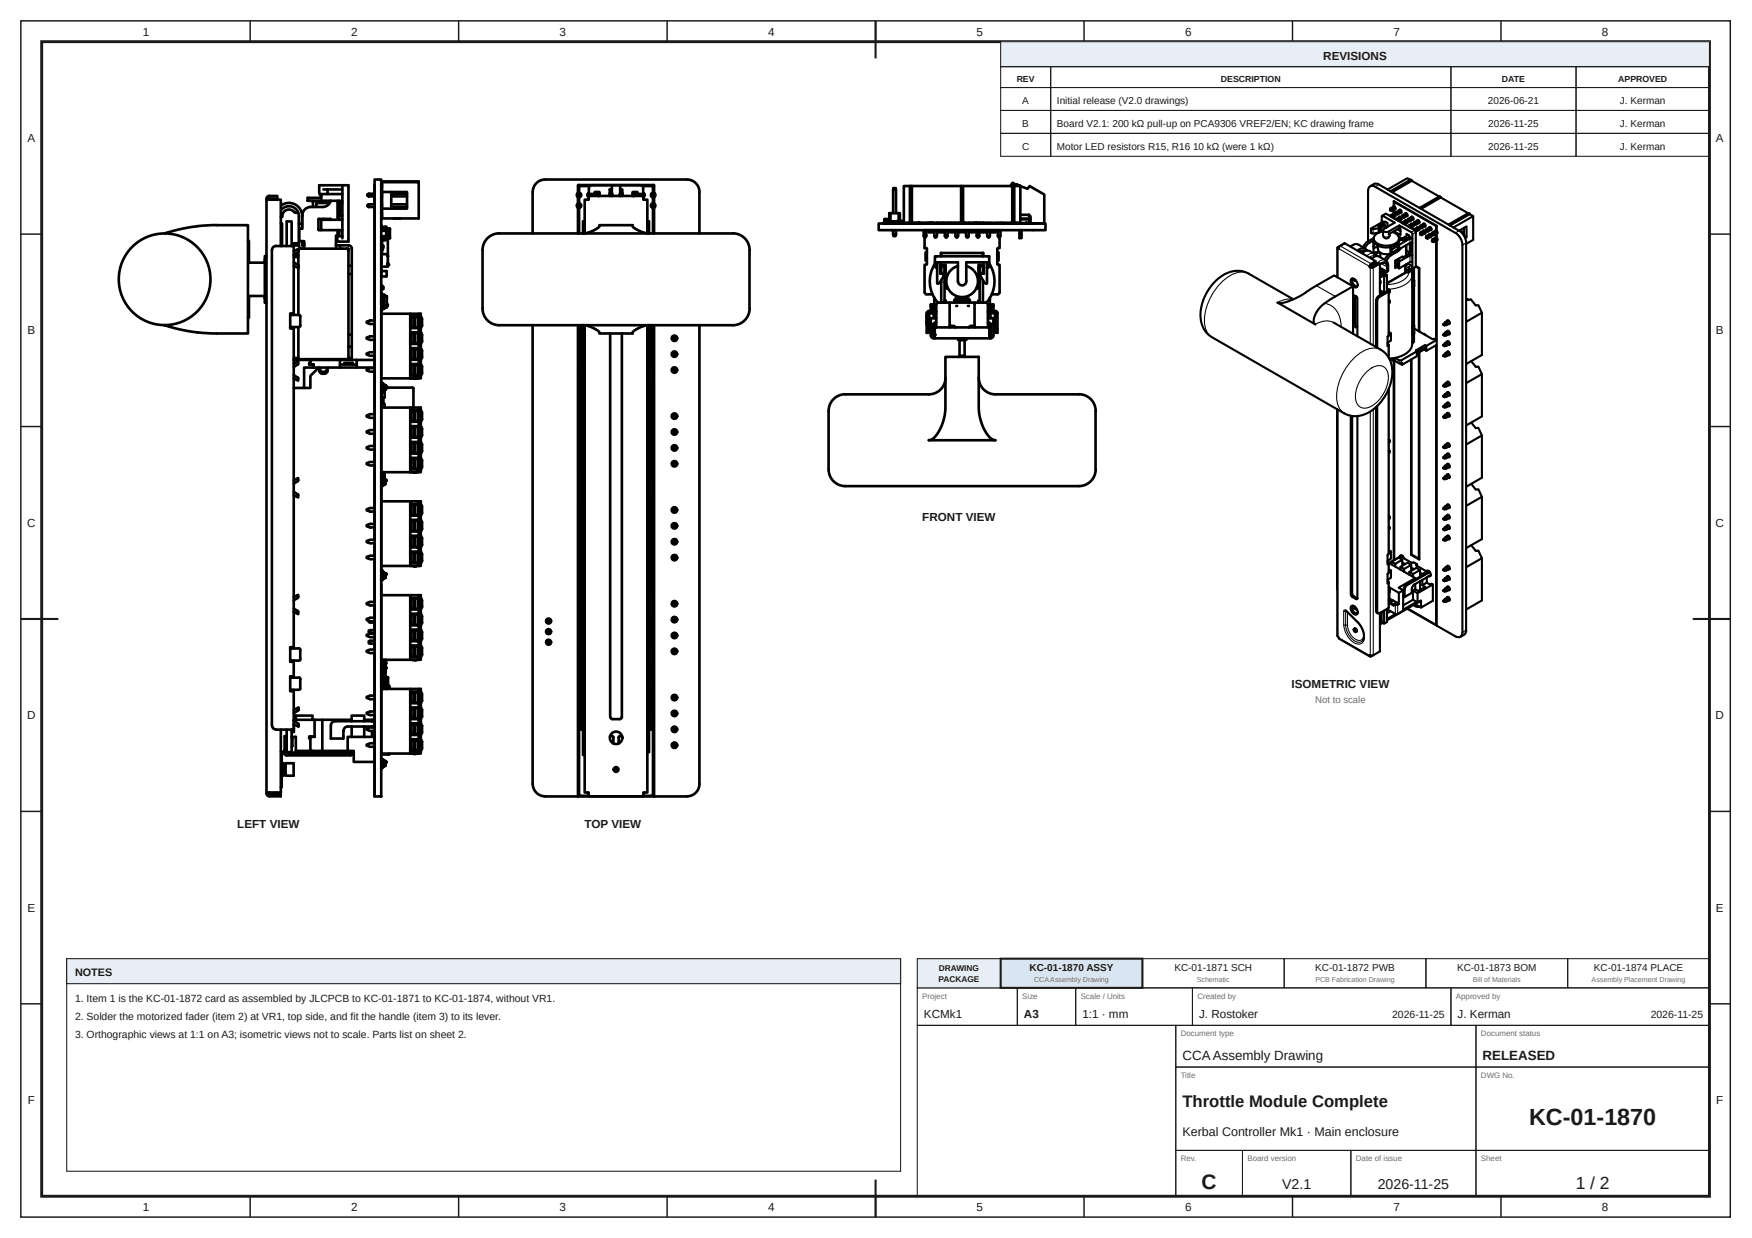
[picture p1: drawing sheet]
<svg xmlns="http://www.w3.org/2000/svg" width="420mm" height="297mm" viewBox="0 0 420 297" stroke-linecap="round" stroke-linejoin="round" font-family="sans-serif">
<defs><g id="words">
<text font-size="5.6" fill="#1a1a1a" x="366.7" y="270">KC-01-1870</text>
<text font-size="5" fill="#1a1a1a" x="288.2" y="285.2">C</text>
<text font-size="4.2" fill="#1a1a1a" x="377.9" y="285.2">1 / 2</text>
<text font-size="4" fill="#1a1a1a" x="283.6" y="265.5">Throttle Module Complete</text>
<g font-size="3.4" fill="#1a1a1a">
<text x="307.5" y="285.2">V2.1</text>
<text x="330.4" y="285.2">2026-11-25</text>
</g>
<g font-size="3.2" fill="#1a1a1a">
<text x="283.6" y="254.2">CCAAssembly Drawing</text>
<text x="355.6" y="254.2">RELEASED</text>
</g>
<text font-size="3" fill="#1a1a1a" x="283.6" y="272.5">Kerbal Controller Mk1 · Main enclosure</text>
<g font-size="2.8" fill="#1a1a1a">
<text x="34.2" y="8.6">1</text>
<text x="84.2" y="8.6">2</text>
<text x="134.2" y="8.6">3</text>
<text x="184.2" y="8.6">4</text>
<text x="234.2" y="8.6">5</text>
<text x="284.2" y="8.6">6</text>
<text x="334.2" y="8.6">7</text>
<text x="384.2" y="8.6">8</text>
<text x="317.4" y="14.3">REVISIONS</text>
<text x="6.6" y="34.1">A</text>
<text x="411.6" y="34.1">A</text>
<text x="6.6" y="80.2">B</text>
<text x="411.6" y="80.2">B</text>
<text x="221.2" y="125">FRONT VIEW</text>
<text x="6.5" y="126.4">C</text>
<text x="411.5" y="126.4">C</text>
<text x="309.8" y="165">ISOMETRIC VIEW</text>
<text x="6.5" y="172.6">D</text>
<text x="411.5" y="172.6">D</text>
<text x="56.9" y="198.7">LEFT VIEW</text>
<text x="140.2" y="198.7">TOP VIEW</text>
<text x="6.6" y="218.7">E</text>
<text x="411.6" y="218.7">E</text>
<text x="221.6" y="244.2">KCMk1</text>
<text x="245.6" y="244.2">A3</text>
<text x="259.6" y="244.2">1:1 · mm</text>
<text x="287.6" y="244.2">J. Rostoker</text>
<text x="349.6" y="244.2">J. Kerman</text>
<text x="6.6" y="264.9">F</text>
<text x="411.6" y="264.9">F</text>
<text x="34.2" y="290.6">1</text>
<text x="84.2" y="290.6">2</text>
<text x="134.2" y="290.6">3</text>
<text x="184.2" y="290.6">4</text>
<text x="234.2" y="290.6">5</text>
<text x="284.2" y="290.6">6</text>
<text x="334.2" y="290.6">7</text>
<text x="384.2" y="290.6">8</text>
</g>
<text font-size="2.6" fill="#1a1a1a" x="18" y="234.2">NOTES</text>
<g font-size="2.5" fill="#1a1a1a">
<text x="18" y="240.5">1. Item 1 is the KC-01-1872 card as assembled by JLCPCB to KC-01-1871 to KC-01-1874, without VR1.</text>
<text x="18" y="244.7">2. Solder the motorized fader (item 2) at VR1, top side, and fit the handle (item 3) to its lever.</text>
<text x="333.9" y="244.2">2026-11-25</text>
<text x="395.9" y="244.2">2026-11-25</text>
<text x="18" y="248.9">3. Orthographic views at 1:1 on A3; isometric views not to scale. Parts list on sheet 2.</text>
</g>
<g font-size="2.4" fill="#1a1a1a">
<text x="245.2" y="24.9">A</text>
<text x="253.5" y="24.9">Initial release (V2.0 drawings)</text>
<text x="356.9" y="24.9">2026-06-21</text>
<text x="388.5" y="24.9">J. Kerman</text>
<text x="245.1" y="35.9">C</text>
<text x="245.2" y="30.4">B</text>
<text x="253.5" y="30.4">Board V2.1: 200 kΩ pull-up on PCA9306 VREF2/EN; KC drawing frame</text>
<text x="253.5" y="35.9">Motor LED resistors R15, R16</text>
<text x="286.1" y="35.9">10 kΩ (were 1 kΩ)</text>
<text x="357" y="30.4">2026-11-25</text>
<text x="357" y="35.9">2026-11-25</text>
<text x="388.5" y="30.4">J. Kerman</text>
<text x="388.5" y="35.9">J. Kerman</text>
<text x="246.9" y="233">KC-01-1870 ASSY</text>
<text x="281.7" y="233">KC-01-1871 SCH</text>
<text x="315.5" y="233">KC-01-1872 PWB</text>
<text x="349.5" y="233">KC-01-1873 BOM</text>
<text x="382.3" y="233">KC-01-1874 PLACE</text>
</g>
<text font-size="2.3" fill="#6b6b6b" x="315.4" y="168.6">Not to scale</text>
<g font-size="2.1" fill="#1a1a1a">
<text x="243.8" y="19.6">REV</text>
<text x="292.8" y="19.6">DESCRIPTION</text>
<text x="360.2" y="19.6">DATE</text>
<text x="388.1" y="19.6">APPROVED</text>
</g>
<g font-size="2" fill="#1a1a1a">
<text x="225.2" y="233">DRAWING</text>
<text x="225.1" y="235.6">PACKAGE</text>
</g>
<g font-size="1.9" fill="#6b6b6b">
<text x="221.2" y="239.6">Project</text>
<text x="245.2" y="239.6">Size</text>
<text x="259.2" y="239.6">Scale / Units</text>
<text x="287.2" y="239.6">Created by</text>
<text x="349.2" y="239.6">Approved by</text>
<text x="283.2" y="248.6">Document type</text>
<text x="355.2" y="248.6">Document status</text>
<text x="283.2" y="258.6">Title</text>
<text x="355.2" y="258.6">DWG No.</text>
<text x="283.2" y="278.6">Rev.</text>
<text x="299.2" y="278.6">Board version</text>
<text x="325.2" y="278.6">Date of issue</text>
<text x="355.2" y="278.6">Sheet</text>
</g>
<g font-size="1.7" fill="#6b6b6b">
<text x="248" y="235.7">CCAAssembly Drawing</text>
<text x="287" y="235.7">Schematic</text>
<text x="315.5" y="235.7">PCB Fabrication Drawing</text>
<text x="353.2" y="235.7">Bill of Materials</text>
<text x="381.7" y="235.7">Assembly Placement Drawing</text>
</g>
</g></defs>
<g fill="none" stroke="#1a1a1a" stroke-width=".35">
<path d="M5 5h410v287h-410zM60 5v5M110 5v5M160 5v5M210 5v5M260 5v5M310 5v5M360 5v5M5 56.2h5M410 56.2h5M5 102.3h5M410 102.3h5"/>
<path d="M5 148.5h5M410 148.5h5M5 194.7h5M410 194.7h5M5 240.8h5M410 240.8h5M60 287v5M110 287v5M160 287v5M210 287v5M260 287v5M310 287v5"/>
<path d="M360 287v5"/>
</g>
<path d="M10 10h400v277h-400z" fill="none" stroke="#1a1a1a" stroke-width=".7" stroke-linecap="butt"/>
<path d="M210 5v9M5 148.5h9M406 148.5h9M210 283v9" fill="none" stroke="#1a1a1a" stroke-width=".5"/>
<path d="M240 10h170v6h-170z" fill="#e8eef5"/>
<g fill="none" stroke="#1a1a1a" stroke-width=".25">
<path d="M240 10h170v6h-170zM240 16h12v5h-12zM252 16h96v5h-96zM348 16h30v5h-30zM378 16h32v5h-32zM240 21h12v5.5h-12zM240 26.5h12v5.5h-12zM240 32h12v5.5h-12zM252 21h96v5.5h-96zM252 26.5h96v5.5h-96zM252 32h96v5.5h-96zM348 21h30v5.5h-30z"/>
<path d="M348 26.5h30v5.5h-30zM348 32h30v5.5h-30zM378 21h32v5.5h-32zM378 26.5h32v5.5h-32zM378 32h32v5.5h-32zM220 237h24v9h-24zM244 237h14v9h-14zM258 237h28v9h-28zM286 237h62v9h-62zM348 237h62v9h-62zM220 246h62v41h-62zM282 246h72v10h-72z"/>
<path d="M282 256h72v20h-72zM354 246h56v10h-56zM354 256h56v20h-56zM282 276h16v11h-16zM298 276h26v11h-26zM324 276h30v11h-30zM354 276h56v11h-56z"/>
</g>
<path d="M220 230h20v7h-20z" fill="#e8eef5"/>
<path d="M220 230h20v7h-20z" fill="none" stroke="#1a1a1a" stroke-width=".25"/>
<path d="M240 230h34v7h-34z" fill="#d9e6f2"/>
<path d="M240 230h34v7h-34z" fill="none" stroke="#1a1a1a" stroke-width=".5"/>
<path d="M16 230h200v51h-200zM274 230h34v7h-34zM308 230h34v7h-34zM342 230h34v7h-34zM376 230h34v7h-34z" fill="none" stroke="#1a1a1a" stroke-width=".25"/>
<g fill="none" stroke="#000" stroke-width=".63">
<path d="M47.4 54.3l-3.6 .5-4.3 1.2M47.4 54.3l3.9-.3h8.2v26h-8.2l-3.9-.3M59.5 57.8h.2v5.2h3.8v-.8M63.9 47.9h3.5v11.1M63.9 47.6v142.8l.2 .4 .5 .2h2.7v-.6h-2.8M64.5 47.6v.3M64.6 47.6h1.9v-.6h-1.9a.65 .65 0 0 0-.7 .6M64.6 47.6h-.1M66.2 59h4.3M66.2 59a.99 .99 0 0 0-1 1M67.4 53.6h.2v5.4M67.4 50.4a2.39 2.39 0 0 1 2.7-.8 2.39 2.39 0 0 1 1.6 2.3"/>
<path d="M67.4 49.3a3.2 3.2 0 0 1 3.3-.3 3.2 3.2 0 0 1 1.8 2.9M68.8 59v-5.9h1.1v5.9M70.2 58.4h.3v.5h-.6zM70.5 59v16.3h-.9v3.5h.9M70.5 58.9v.1M70.5 58.9h1.2M70.5 58.4h.5M70.9 51.1h.7M70.9 51a2.48 2.48 0 0 0-2.5-.5 1.72 1.72 0 0 0-.7 1.6h-.3M71.6 59.9l.5-.2h11.5v23.5M71.7 53.7v5.1a.86 .86 0 0 0 .8 .9M71.7 51.9v1.8h.8"/>
<path d="M71.7 58.4h-.7v.5M72.5 51.9v3M72.5 57.9v.9M72.5 58.4h.5M72.5 58.8h.1M72.5 51.7v3.2h-.7v3h1.2v1.8M72.5 58.9h.5M73.8 48.1l8.3 .1M73.8 48.1l1.3 .2M74.5 49.7a2 2 0 0 0-2 2M75.1 48.3h4.2M75.1 48.3v1.4"/>
<path d="M76.4 52.6l.1 2.6M76.4 52.6h3M76.5 55.2h.5M76.6 46.3v-1.9h7v13.6l-2.6-.1-.1-.2v-1.2M76.6 46.3l.1 .4 .4 .4M77 47.5h-3.2v.6M77.6 52.5v.2M77.6 45.4h4.5M78.6 46.3l-.1 .3M78.6 45.4v.9M79.1 48.7h-3.2v1M79.3 48.2a2 2 0 0 1-1.9 1.5h-2.9"/>
<path d="M79.4 52.6v.1M80.6 58.9h2.9M81 55.2v1.3h-.4v3.2M81 48.2v4.5M81.4 51.7h.7M81.4 48.7h.7M81.4 55.2v1.3h-.4M81.4 48.2v4.5M81.6 48.7v3M81.6 58.9v.8M82.1 56.7l-.9-.1-.3 .3M82.1 46.6h-5.1v1.6"/>
<path d="M82.1 52.7h-5.1v2.5h5.1M82.1 44.4v12.8M83.1 59.7l.4 .2 .1 .2M83.5 58.8a.86 .86 0 0 1 .9 .9v26.7M88.4 49.7h1.4M88.4 46.5l-.3 .2v.2l.3 .2M88.4 49l-.3 .2v.2l.3 .3M88.4 46.5h1.4M88.4 46.5v.6M88.4 49v.7M88.4 47.1h1.4M88.4 49h1.4"/>
<path d="M89.8 49.8v27.1h-1l-.9 .3v.2l.9 .3h1v3h-1l-.9 .3v.2l.9 .3h1v3h-1l-.9 .3v.3l.9 .2h1v3h-1l-.9 .3v.3l.9 .3h1v10.2h-1l-.9 .3v.2l.9 .3h1v3h-1l-.9 .3v.2l.9 .4h1v2.9h-1l-.9 .3v.2l.9 .4h1v2.9h-1l-.9 .3v.3l.9 .3h1v10.2h-1l-.9 .3v.2l.9 .3h1v3h-1l-.9 .3v.3l.9 .2h1v3h-1l-.9 .3v.3l.9 .3h1v2.9h-1l-.9 .3v.3l.9 .3h1v10.2h-1l-.9 .3v.2l.9 .3h1v3h-1l-.9 .3v.2l.9 .4h1v2.9h-1l-.9 .3v.3l.9 .3h1v2.9h-1l-.9 .3v.3l.9 .3h1v10.2h-1l-.9 .3v.2l.9 .3h1v3h-1l-.9 .3v.3l.9 .2h1v3h-1l-.9 .3v.3l.9 .3h1v2.9h-1l-.9 .3v.3l.9 .3h1v11.9M89.8 44.4v1.9M89.8 47.3v1.5M89.8 43.1h1.6v148h-1.6zM91.4 58.8h.4v.2l-.1-.2h-.2l-.1 .3M91.4 58.3h.2v.2h-.2M91.4 49.7h.2M91.4 54.4h1.1l-.1 1M91.4 59.2h.1M91.4 58.7h.1M91.4 46.5h.2M91.4 47.1h.2"/>
<path d="M91.4 49h.2M91.4 51.3h.2M91.4 51.9h.2M91.4 44.3h.2M91.4 44.9h.2M91.5 43.4v9.3M91.5 53.9v.1M91.5 54.1v1.3h1.1M91.5 58.7h.1M91.5 59.4h.1M91.6 59.4h.1M91.5 59.5h.1"/>
<path d="M91.5 59.2h.1M91.5 56.7l.1 .5 .8 .1M91.5 54.9v.5M91.5 59.5h.2M91.6 57.1h.1M91.6 59.1h.1M91.6 59.1l-.1 .1M91.6 59.2v.1M91.6 59.2h.1M91.6 59.3h.1M91.6 59.5h.1M91.6 57.1l.1 .1"/>
<path d="M91.6 59.4v.1M91.6 57.6v.3h-.2M91.6 43.7h8.8v8.7h-8.8v-8.9h8.8v.2M91.6 46.1h6v4h-6M91.6 54.9v.5M91.6 56.7v.4M91.7 59.3h-.1M91.7 59.1v.1M91.7 59.4h-.1M91.7 59.4h.1M91.7 59.2v.1M91.8 59.5l-.1-.7h-.2l-.1 .7h.4v.4h-.4"/>
<path d="M91.8 59v.5M91.8 59.5v.4M92.4 57.3h.1M92.4 56.7l.1 .9h-1.1h.4M92.4 54.7l-.7 .1M92.4 54.7h.2M92.4 57.3h.2M92.4 54.7v.1M92.6 56.7h-1.2l.1 3.9M92.6 54.7l.9 .2M92.6 54.7v2.6M93 56.3h.1"/>
<path d="M92.9 56.2h.1M92.9 56h.1M92.9 56.2v.1M92.9 56.4h.1M92.9 56.5h.1M92.9 55.5l.1 .3v-.3l.1 .1M92.9 55.6h.1M92.9 55.5l.1 .2M92.9 56.1h.1M93 56.1v.1M93 55.5l.1-.1 .1 .2M93 56.4h.1"/>
<path d="M93 56.2h.1M93 56v.1M93 55.8l.1 .1M93 56.1h.1M93 55.8h-.1M93 55.6h.1M93 56l-.1 .1M93 56.5h.1M93 55.7v.1M93 56.4l-.1 .1M93 57.3v3.7M93 56h.1"/>
<path d="M93.1 56.4h-.1M93.1 55.5v.1M93.1 56h.1M93.1 56.1h.1M93.1 56.2v.1M93.1 56.4h.1M93.1 56.3v.1M93.1 56.2h.1M93.1 55.6l.1 .2h-.3M93.1 55.6l-.1 .3M93.1 56.3h.1M93.2 55.6h-.1"/>
<path d="M93.2 56.1h-.1M93.2 56.2h-.1M93.2 56.4h.1M93.2 55.8l-.2 .1M93.2 56.1h.1M93.2 56h-.1M93.2 56.2h.1M93.2 55.6h.1M93.2 56.3h.1M93.2 56l-.1 .1M93.2 56.1v.1M93.2 56.2v.1"/>
<path d="M93.2 55.8h.1M93.2 55.6v.2M93.5 57.2l-.9 .1M93.5 54.8v.1M93.5 54.9v2.2M93.8 49.7h3.8M93.8 46.5h3.8M93.8 47.1h3.8M93.8 49h3.8M93.8 46.1v4M94.6 52.4h.1M127.7 46.1v9.9"/>
<path d="M130.7 43.1h34.1a2.98 2.98 0 0 1 3 2.9v10M130.7 43.1a2.98 2.98 0 0 0-2.9 2.9M138.5 49h.7v.7h-.7zM138.5 46.5h.7v.6h-.7zM138.5 49l.2 .2M138.5 46.5l.2 .2M138.6 46.3l.2-1.9h18l.1 1.9M138.6 47.3v1.5M138.6 49.8v6.2M138.6 48.8l-.3 .5 .3 .5M138.6 46.3l-.3 .5 .3 .5M138.6 49.8l.3 .1"/>
<path d="M138.6 47.3h.3M138.7 49.2h.3v.2h-.3zM138.7 46.7h.3v.2h-.3zM138.7 49.4l-.2 .3M138.7 46.9l-.2 .2M138.9 47.3v1.5M138.9 49.9v6.1M138.9 48.8a.54 .54 0 0 1 .5 .5 .54 .54 0 0 1-.5 .6M138.9 46.2a.54 .54 0 0 1 .5 .6 .54 .54 0 0 1-.5 .5M138.9 46.2l-.3 .1M138.9 48.8h-.3M139 49.4l.2 .3"/>
<path d="M139 46.9l.2 .2M139.2 49l-.2 .2M139.2 46.5l-.2 .2M139.8 56l1.4-.2 1.3-.6 1-.6 .3-.6h7.9l.3 .6 1 .6 1.3 .6 1.4 .2M140.2 56v-8.1h1v-.9h13.1v.9h1v8.1M140.2 53.1h-.4v2.9M141.1 46.5l.1 .6M141.1 46.5h.1M141.1 46.5l.1 .1M141.2 44.9v2.1M141.2 46.9l-.1 .2M141.3 46.3l-.4 .5 .3 .5"/>
<path d="M141.3 46.6h.5M141.3 44.6h-2.4v1.6M141.8 47v-.4h1.5v.4M142.5 46.6l.2-.5h1.1v.9M143.3 46.7h.2v.3M143.6 46.5l.2 .1M143.8 46.5h-.2v.5M143.8 47h-.1M143.8 46.3l-.4 .4M146.2 46.5h.6l-.2 .2M146.2 46.6l.1 .1M146.3 46.3h.5"/>
<path d="M146.3 46.7h.3v.2h-.3zM146.6 46.9l.1 .1M146.7 45.4v-1h2.1v1M146.7 44.4h-4.9l-.5 .3v.2M146.7 45.4h-.5v1.6l.1-.1M146.7 45.4v.9M146.8 46.3l.3 .7M146.8 46.6v.4M147 46.9v.1M148.5 46.9v.1M148.7 46.6v.4M148.8 46.3l-.4 .7"/>
<path d="M148.8 44.4h5l.4 .3 .1 .2M148.8 45.4h.5v1.6l-.1-.1M148.8 45.4v.9h.5M148.9 46.7h.3v.2h-.3zM148.9 46.9l-.1 .1M149.3 46.5h-.6l.2 .2M149.3 46.6l-.1 .1M151.7 46.5h.2v.5M151.7 47h.1M151.8 46.3l.3 .4M151.9 46.5l-.2 .1M152.2 46.7h-.2v.3"/>
<path d="M153 46.4v.2M153 46.4l-.3-.3h-1v.9M153.7 46.6v.4M154.2 44.6h2.4v1.6M154.2 46.6h-2v.4M154.3 46.5h.1l-.1 .6M154.3 44.9v2.1M154.3 46.9l.1 .2M154.3 46.3l.4 .5-.4 .5M154.4 46.5l-.1 .1M155.3 53.1h.4v2.9M156.3 46.5h.7v.6h-.7z"/>
<path d="M156.3 49h.7v.7h-.7zM156.3 46.5l.2 .2M156.3 49l.2 .2M156.5 46.7h.3v.2h-.3zM156.5 49.2h.3v.2h-.3zM156.5 46.9l-.2 .2M156.5 49.4l-.2 .3M156.6 47.3v1.5M156.6 49.9v6.1M156.6 48.8a.54 .54 0 0 0-.5 .5 .54 .54 0 0 0 .5 .6M156.6 46.2a.54 .54 0 0 0-.5 .6 .54 .54 0 0 0 .5 .5M156.6 46.2l.3 .1"/>
<path d="M156.6 48.8h.3M156.8 46.9l.2 .2M156.8 49.4l.2 .3M156.9 47.3v1.5M156.9 49.8v6.2M156.9 48.8l.3 .5-.3 .5M156.9 46.3l.3 .5-.3 .5M156.9 49.8l-.3 .1M156.9 47.3h-.3M157 46.5l-.2 .2M157 49l-.2 .2M175.8 56h-56.1a4 4 0 0 0-4 4"/>
<path d="M175.8 56a4 4 0 0 1 4 4M211.7 53.6h38.9M212.1 52.9l.3 .1M212.1 53.1h.3M212.1 53l.1 .5M212.1 52.6v.4M212.2 52.5h1.1M212.2 53.5h.1M212.2 52.5l-.1 .1M212.3 53.6v-.3h.5v.3M212.3 53.3h.5M212.3 53.4v.1"/>
<path d="M212.4 53.3v-.3h.4v.5M212.8 53.5v.1M212.8 53.1h.5M212.8 53.5h.1M212.8 53h.5M212.9 53.3h1v.3M212.9 53.3v.3M212.9 53.3h1v.3h-1zM213.1 53.3h-.2v.3h.3M213.1 53.3h.6zM213.2 53.6h.1M213.3 53.6h.1"/>
<path d="M213.3 53.3v-2.2h.3v2.2M213.6 51.1h1.9M213.7 53.6h.1M213.7 53.3h.2v.3M213.7 53.6h-3v1.6h40v-1.6h-2.9M213.9 53.5h.3M214.2 45.5h.7v5.6M214.2 56.2l.1 .4h.5l.1-.4M214.2 56.2h.7M214.2 45.5l.1-.4h.5l.1 .4M214.2 45.5v5.6M214.2 53.1v.5"/>
<path d="M214.2 55.2v1M214.9 53.1v.5v-.4h.2M214.9 53.2h.3M214.9 55.2v1M215 53.4l.1-.1h-.1v.3M215 53.4v.2M215 53.1v.1M215 53.3h.1M215 53.1l.1 .1M215.1 53.2h-.2l.1 .4M215.1 53.2h.1M215.1 53.3h.1"/>
<path d="M215.1 53.2h-.1M215.1 53.2l.1 .1M215.2 53.1h-1.3v.2M215.4 53.4h.1M215.5 53.4h.1M215.5 53.4l.2 .1M215.5 53.6h.1M215.5 53.4h-.1M215.5 53.4l.1 .2M215.5 53.5h.1M215.5 53.5v.1M215.5 51.1h.3v1.9"/>
<path d="M215.5 51.1v1.9M215.6 53.4h.1M215.7 53.6h.1M215.8 53.5h.1M215.8 53.6h.1M215.8 53.4v.1M215.8 53.5l.1 .1M215.9 53.4h-.1M215.9 53.5l-.1 .1M215.9 53.4l-.1 .1M215.9 53.5h.1M215.9 53.4v.1"/>
<path d="M215.9 53.4h.1M215.9 53.6h.1M216 53.4h.1M216 53.6h.1M216 53.4h-.1M216.1 53.5h.1M216 53.5v.1M216.1 53.5l-.1 .1M216.1 53.5v.1M216.1 53.6h.1M216.3 53h-1.1l-.1 .4h1.3M216.3 53v.2"/>
<path d="M216.3 53l.1 .4M216.3 53.2h.2M216.4 53.2l.1 .1M216.4 53.4h.1M216.4 53.2h.1M216.5 53.2v.1M216.5 53.2l.1 .4-.1-.3h-.1M216.5 53.2h.1v.4M216.5 53.4v.2h-1.5M216.8 44.6h27.9v8.8h-27.9zM217.8 53.4v.2l.1-.2M217.8 53.5l-.1 .1"/>
<path d="M218.2 44.6v8.8M218.5 53.4v.2M218.7 44.6v8.8M219.3 53.6h-.1M219.3 53.4v.2M219.8 53.6h-.1M219.8 53.4v.2M220 53.6h.2M220.3 53.6h.1M220.3 53.5v.1M220.5 53.4v.2M220.6 53.6h.1"/>
<path d="M221 53.6h.1M221 53.4v.2M221.2 53.6h.1M221.4 53.6h.1M221.5 56.6h.7l-.2 .3h-.3zM221.5 53.4v.2M221.5 55.2v1.4M221.8 56.9v2.6h.3M222.1 59.5l.2 .2v3.6l-.5 .2v6.6M222.2 53.4v.2M222.2 55.2v1.4M222.5 53.6h.1"/>
<path d="M222.5 53.4v.2M222.7 53.4v.2M222.8 55.2v.5h1.3M222.8 53.6h.1M222.9 53.4v.2M223.2 53.4v.2M223.3 55.2v.5M223.3 53.4v.2M223.6 53.4v.2M223.6 53.4v.2h.2M223.6 53.4v.2h.5v-.2M223.8 53.6h.1"/>
<path d="M223.9 55.2v.5M224 53.6h.1M224.1 56.6h.6l-.2 .3h-.2zM224.1 55.2v1.4M224.7 53.4v.2M224.7 55.2v1.4M224.7 55.7h1.9M224.8 53.4v.2M225.1 55.2v.5M225.2 53.4v.2M225.6 53.4v.2M225.6 55.2v.5"/>
<path d="M226.1 53.4v.2M226.2 53.4v.2M226.2 55.2v.5M226.6 56.6h.7l-.3 .3h-.2zM226.6 53.4v.2M226.6 55.2v1.4M227.3 55.7h1.9M227.3 53.4v.2M227.3 55.2v1.4M227.4 53.4v.2M227.8 53.4v.2M228.1 53.4v.1"/>
<path d="M228.2 53.5v.1M228.4 55.2v.5M228.6 53.4v.2M229.1 53.4v.2M229.2 56.6h.6l-.2 .3h-.3zM229.2 53.4v.2M229.2 55.2v1.4M229.8 55.7h1.9M229.8 53.4v.2M229.8 55.2v1.4M229.9 53.4v.2M230 55.2v.5"/>
<path d="M230.3 53.4v.2M230.5 53.4v.2M230.5 53.6h-.2M230.5 44.6v8.8M231 44.6v8.8M231 53.5h.2M231 53.4v.2M231.2 53.4v.2M231.3 53.4v.2M231.4 53.6h.1M231.5 55.2v.4M231.5 55.6v.1"/>
<path d="M231.7 56.6h.6l-.2 .3h-.2zM231.7 53.4v.2M231.7 55.2v1.4M232.3 55.7h1.9M232.3 53.4v.2M232.3 55.2v1.4M232.6 53.6h.1M232.6 53.4v.2M233.1 55.2v.5M233.4 53.4v.2M233.8 53.6h.1M233.9 53.4v.2"/>
<path d="M233.9 53.4l.2 .2M233.9 53.4v.2l.3-.1M234.2 53.6h.1M234.2 53.4l.1 .1M234.2 53.4h.1M234.2 56.6h.7l-.2 .3h-.2zM234.2 55.2v1.4M234.2 53.5h.1M234.9 55.7h1.9M234.9 53.4v.2M234.9 55.2v1.4M235.1 53.4v.2"/>
<path d="M235.2 55.2v.5M235.3 53.6h.1M235.4 53.6h.1M235.5 53.4v.2M235.7 53.4v.2M235.9 53.6h.1M235.9 55.2v.5M236 53.4v.2M236.4 55.2v.5M236.7 53.6h.1M236.8 56.6h.6l-.2 .3h-.2zM236.8 53.4v.2"/>
<path d="M236.8 55.2v1.4M237.4 53.4v.2M237.4 55.2v1.4M237.6 55.2v.5M237.9 53.6h.1M238.1 53.6h.1M238.2 55.2v.5M238.7 55.2v.5h-1.3M238.7 53.6h.1M239.2 59.7v3.6M239.3 56.6h.7l-.2 .3h-.3zM239.3 53.4v.2"/>
<path d="M239.3 55.2v1.4M239.4 59.5l-.2 .2M239.7 56.9v2.6h-.3M240 53.4v.2M240 55.2v1.4M240.5 53.4v.2M242.4 53.4l.2 .2M242.8 44.6v8.8M243 53.4v.2M243.3 44.1l-.4-.3-.6 .8M243.3 44.1l1.3 .5M243.3 44.1l-.4 .5"/>
<path d="M243.3 44.6v8.8M243.6 53.4v.2M243.6 53.5h2.4M243.8 44.3h.1M243.8 44.3l.2 .1M243.9 44.3v.1M244 44.3l.1 .1M244.1 44.4l.2 .1M244.3 44.5h.1M244.3 44.5l.2 .1M244.5 55.2v1.1h.5v-1.1M244.5 56.3v.8h.5v-.8"/>
<path d="M244.7 44.7l1.8 .6 .4-.7 3.6 2.1v6.9M244.7 52.6h2.2M244.7 52.4h2.2M244.7 51.5h2.1M246.1 53.5h.1M246.2 53.4v.2M246.8 51.5v.1M246.8 51.6l.1 .8M246.8 51.8l.1 .1M246.9 52v.2M246.9 52.4h.1M246.9 52.6l-.1 .8"/>
<path d="M246.9 52.4v1l-.8 .1M246.9 52.6h.1M247 52.4l.2 .2M247.2 52.6v.8l-.2 .2M39.5 78l3.8 1.1 4.1 .7M63.5 71.8v-.8h-3.8v5.2h-.2M63.9 61.4h-.4v11.2h.4M65.2 60v114M69.6 75.6h2.1l.3 .1v2.4l-.3 .3M69.6 78.5h2.1M69.6 75.3h.3M69.9 75.3v.3"/>
<path d="M69.9 78.5v.3M70.5 78.8v76.5h-.9v3.5h.9M70.5 60.3l1.1-.6v.6l-1.1 .8M70.5 62.9l1.1 .8v.6l-1.1-.5M70.5 75.3v.3M70.5 78.5v.3M71.6 61.7h-1.1M71.6 61.2h-1.1M71.6 78.5v7.7h12v-.3M71.6 60.4v3.3M71.6 64.3v11.3M83.6 65.7h.8"/>
<path d="M83.6 63.8h.8M91.4 68.9h.5v.4h-.5M91.4 72.9h.1M91.4 60.4h.2v.3h-.2l.1 6M91.4 70.2l.2 .3M91.4 75.3h7M91.4 72.1h.1M91.4 72.7h.1M91.4 71.9h.1M91.4 63.1h.1M91.4 62.6h.1M91.4 62.9h.1"/>
<path d="M91.4 62.1h.1M91.4 62.4h.1M91.4 61.9h.1M91.4 63.2h.1M91.4 61.8h.1M91.5 72.1h.1M91.5 65.1h1.2v1.2h-1.2M91.5 70.4l.1 .2M91.5 68.5v1.2M91.5 71.3v3.7M91.5 75.1v15.8M91.5 72.7h.1"/>
<path d="M91.5 71.1v2.6M91.5 73.8h.6M91.5 70.6l.5 .2M91.6 74.2l-.1 .1M91.6 70.5l.6 .3M91.6 74.3l-.2 .3M91.6 61h-.1h1.5v3h-1.5h.1M92 74l-.5 .2M92.1 70.8v3.2M92.1 73.8h.1M92.1 71h-.6M92.1 74h.1"/>
<path d="M92.1 71h.6M92.1 71h.1M92.2 70.8v3.2M92.2 71h.1M92.2 73.8h.1M92.2 74l-.6 .3M92.7 71l.1 .1M92.8 71.1v2.6l-.7 .1M93 61.3v.3M93 63.6v.1M93 63.5h.1M93 63.2h.1"/>
<path d="M93 63.4h.1M93 63.7h.1M93 61.4h.1M93 61.5h.1M93 63.6h.1M93 63.5v.1M93 63v.3M98.4 75.3h2v15.5h-2zM98.6 79.7h1.6v2.8h-1.6zM98.6 75.9h1.6v2.8h-1.6zM98.6 76.2h.9M98.6 78.4h.9"/>
<path d="M98.6 76.2v2.2M99.3 76.2v2.2M99.5 78.4l.7 .3M100.2 75.9l-.7 .3v2.2M100.2 79.7l-.7 .4h-.9M100.4 75.3h.5v15.5h-.5M100.9 76.5h.3v1.6h-.3M100.9 75.9l.3 .6M100.9 79.7l.3 .6M101.2 78.1l-.3 .6M115.7 74a4 4 0 0 0 4 4h56.1M115.7 60v14"/>
<path d="M127.7 78v110.1M138.6 78l.1 113.1M138.9 78v8.4M139.3 78v97h.5v-97l1.1 .2 1.3 .5 1.3 .7 .3 .6h7.9l.3-.6 1.3-.7 1.3-.5 1.1-.2v97h.5v-97M139.8 78.8h.4M140 78v.8M140.2 78v112.1h1v.9h13.1v-.9h1v-112.1M140.2 78.9h-.4v8.4h.4M155.3 78.9h.4v8.4h-.4M155.3 78.8h.4M155.5 78v.8M156.6 78v8.4"/>
<path d="M156.9 78v113.1M167.8 78v110.1a2.98 2.98 0 0 1-3 2.9M179.8 60v14M179.8 74a4 4 0 0 1-4 4M221.8 70.1l.2 .4 .3 .1h1.4M222.2 77.5h.1M222.2 76h.1M222.3 75.2v4.6h.5v-4.6M222.3 75.6v2.3M222.3 60.5h-.3v2h.3M222.8 74.6h1.4v.5M222.8 75.1h.1"/>
<path d="M222.8 75.1v.1M222.8 74.6l-.3 .1-.2 .5M222.8 75.1h1.1v1.2h-1.1zM223.2 77.7h.6v2.8M223.2 76.3v4.2M223.7 73.4l-.1-.4h-.4v.4h.6M223.8 73.4h-.6v1.2M223.8 73.4v1.2M223.9 75.1h.7M223.9 76.3h.7M224.1 71.4v3.2M224.2 79.8h-.3v.5h.3"/>
<path d="M224.2 63.9v-2.4h13.1v2.4M224.2 74.6h.4M224.2 63.3a7.8 7.8 0 0 0 .7 9.3M224.3 63.9l.1 .2 .4 .1M224.6 77.4h-.4v3.8M225.5 62.9v2.7h.8v.7l-1 1.6-.5 .1v-4.6l-.1-.2-.4-.3h5.4v4.6M225.5 63.5h1.3v5.4l.2 .2h.3M225.5 64.2h.2M225.7 61.5v-.8h10.1v.8M225.7 72.6h.8M225.7 64.1l.3-.4h.5v8.9M225.7 64.1v1.5"/>
<path d="M225.7 67.2v5.4M225.8 60.7v.8M226.3 65.7h.2M226.5 72.1h.4v.5M226.5 64.2h.3M226.5 64.5h.3M227.8 72.6v6M227.8 78.2h.9M228.2 78.2h-.4M228.7 78.2l.4 .4M228.9 72.6v-.5l.3-.5h3.1l.3 .5v.5M228.9 72.1h3.7"/>
<path d="M229.8 67.5a.99 .99 0 0 0 1 1 .99 .99 0 0 0 1-1M231.8 63.8a3.8 3.8 0 0 1 2.1 5.9 3.8 3.8 0 0 1-6.2 0 3.8 3.8 0 0 1 2.1-5.9M233.3 78.2h.4M233.7 78.2h-1l-.3 .4M233.7 72.6v6M234.2 69.1l.2 .1M234.7 64.2h.3M234.7 64.5h.3M234.7 68.9l-.3 .3M235 72.1h-.4v.5M235 65.7h.2M235 72.6h.1"/>
<path d="M235.7 60.7v.8M235.7 64.1l-.2-.4h-.5v8.9h.7M235.7 64.2h.3M235.7 64.1v1.5M235.7 67.2v5.4M236 62.9v2.7h-.8v.7l1 1.6 .5 .1v-4.6l.3-.4 .2-.1h-5.4v4.6M236 63.5h-1.3v5.4M236.9 75.1h.6v1.2h1.2v-1.2h-1.2M236.9 74.6h.4v.5M236.9 77.4h.4v3.8M236.9 76.3h.6M237 78.5v-5.4l-.3-.4-.2-.1-11.7 .1-.2 .4v5.4"/>
<path d="M237.3 63.9l-.2 .2-.4 .1M237.3 74.6h1.4M237.3 63.3a7.8 7.8 0 0 1-.7 9.3M237.3 79.8h.3v.5h-.3M237.4 71.4v3.2M237.7 73.4h.6v1.2M237.7 73.4h.6v-.4h-.4l-.1 .4M237.7 73.4v1.2M238.3 77.7h-.6v2.8M238.3 76.3v4.2M238.7 75.1l.1 .1M238.7 74.6l.3 .1 .3 .5"/>
<path d="M238.7 75.2v4.6h.5v-4.6M239.2 60.5h.3v2h-.3M239.2 63.3l.2 .2h.3v6.6v.3l-.4 .2h-1.5M70.5 87.2l1-.5-.1 .7M70.5 90l.9 .6M70.5 85.8l1.1 .1M70.5 86.4h3.9M71.4 87.5l-.9 .5M71.4 90.6l.1 .7-1-.5M74.4 87.1h-.2v.4h1v.7M75.2 88.2h-2.3v4.9h-2.4M75.2 88.2h14.6"/>
<path d="M76.4 86.2l.1 .2M76.5 88.2l-2.1 2v2.9h-1.5M76.5 88.2l.6 1h1l.6-1M76.6 88.3v.9l.5 .5h1l.5-.5v-.9M78.8 86.2l-.1 .2M80.7 86.2v.2M81.5 86.4h-7.1v1.1h.5M81.5 87.5h1M82.1 86.2v.2M82.5 87.1h2.1v.4h-2.1zM82.9 86.1l.2 .2M83.6 83.2v2.7h.3v.3"/>
<path d="M83.6 83.2h.8M83.6 80.3h.8M83.9 86.2l-.1 .2M83.9 86.2v.2M83.9 86.2v.1M84.6 87.5h1M85.6 86.4h-4.1v1.8M89.8 86.4h-4.2v1.8M91.4 92.1h.4l-.1 .2M91.4 92.8l.1 .3h.2l.1-.2M91.4 95.8h.2v.7h-.2M91.4 92.7h.1"/>
<path d="M91.4 94.2h.1M91.4 91.7h.1M91.4 97.8h7M91.4 90.8h7M91.4 93.5h.1M91.4 95.4h.1M91.4 95.2h.1M91.4 94.9h.1M91.4 94.7h.1M91.5 92.1h.2v1h-.2zM91.5 94.7h-.1M91.5 91.6v2.5"/>
<path d="M91.5 95.7l.1 .1M91.5 91.8l.2 .3M91.5 93.1v.4M91.5 92.7h.1M91.6 92.7h.1M91.5 92.8h.1M91.5 92.5h.1M91.5 91.7v.1M91.6 92.8h.1M91.6 91.8l.1 .1M91.6 94.1h.7v1.3h-.3v1.5h.3v.9M91.6 92.4h.1"/>
<path d="M91.6 92.4l-.1 .1M91.6 92.6h.1M91.6 92.5v.1M91.6 92.5h.1M91.6 92.7v.1M91.6 96.5l-.1 .1M91.6 91.9l.4 .4M91.6 92.4v.1M91.7 92.5l-.1 .1M91.7 92.4v.1M91.7 92.7h-.1M91.7 94l-.2 .2"/>
<path d="M91.7 92.7h.1M91.7 92.5h.1M91.7 92.3v-.2h-.2l-.1 .3M91.7 92.3v.6l.1-.6M91.7 92.3h.1M91.8 92.9v.2h-.4M91.8 92.3v.6M91.8 92.1h.1M91.8 92.3h.3M91.8 93.8l-.3 .3v19.3M91.8 92.1l.1 1.5M91.9 93.6h.1"/>
<path d="M91.9 93.7l-.1 .1M91.9 93.6v.1M92 93.7l-.4 .3M92 93.6v.1M92.1 92.3v1.3M92.1 92.3l.4 .1M92.3 93.6v.5M92.5 92.4v1.1l-1 .1M92.5 93l6.6 .1 .1 4.7M98.4 97.8h2v15.5h-2zM98.6 98.4h1.6v2.8h-1.6zM98.6 98.8h.9"/>
<path d="M98.6 87.7h.9M98.6 83.9h.9M98.6 82.2h.9M98.6 80.1v2.1M98.6 83.9v2.1M98.6 87.7v2.1M98.6 98.8v2.1M98.8 90.8h1M99.3 80.1v2.1M99.3 83.9v2.1M99.3 87.7v2.1M99.3 98.8v2.1"/>
<path d="M99.3 90.9h.3M99.5 89.8v-2.1l.7-.4v2.8M99.5 86v-2.1l.7-.4v2.8M99.5 80.1v2.1M99.5 82.2l.7 .3M100.1 90.8l-.5 .1M100.2 98.4l-.7 .4v2.1M100.2 87.3h-1.6v2.8h1.6l-.7-.3h-.9M100.2 83.5h-1.6v2.8h1.6l-.7-.3h-.9M100.4 97.8h.5v15.5h-.5M100.5 89.5v.1M100.5 90.1v.2"/>
<path d="M100.5 88.2l.2 .5M100.5 89.9l.1 .2M100.5 89.9l.1 .2zM100.5 89.1h.2v.2M100.5 90.1v.2zM100.5 89.7h.1M100.5 89.1l.1 .1M100.5 89.1v.3M100.5 89.6h.1M100.5 89.4h.1M100.5 88.2h.1M100.5 89.5h.1"/>
<path d="M100.6 89.3v.1M100.6 89.3h.1M100.6 88.6l-.1 .2M100.6 89.6h.1M100.6 88.2v.5l.1-.6v.6l-.1 .1v-.2l-.1 .2M100.6 88.2v.2zM100.6 88.2v.2M100.6 89.8h.1M100.6 89.5h.1M100.6 89.4v.1M100.6 89.4h.1M100.6 88v.1"/>
<path d="M100.6 89.6v.1M100.6 90.1h.1M100.6 90.1v.1M100.6 89.6h-.1M100.6 90h.1M100.6 89.7v.1M100.6 89.2h.1M100.6 89.1v.1M100.6 89.2v.1M100.6 89.9v.1M100.6 88h.1M100.6 90.2h.1"/>
<path d="M100.6 88l-.1 .1M100.6 88v.9v-.2M100.7 89.6v.2M100.7 89.6v.2zM100.7 89.8v.2zM100.7 89.1v.5M100.7 89.8v.2M100.7 89.8h.1M100.7 90h.1M100.7 89.5h.1M100.7 89.3v.1M100.7 89.9h.1"/>
<path d="M100.7 89.5v.1M100.7 88v.7M100.7 89.7h.1M100.7 88h-.1M100.7 89.3h.1M100.7 89.4h.1M100.7 89.5v.2M100.7 88.7l-.1 .2M100.7 89.5v.1zM100.8 89.7h-.1M100.9 99h.3v1.6h-.3M100.9 80.3h.3v1.6"/>
<path d="M100.9 89.5h.3M100.9 81.9h.3M100.9 84.1h.3M100.9 87.9h.3M100.9 98.4l.3 .6M100.9 83.5l.3 .6M100.9 87.4l.3 .5M101.2 84.1v1.6h-.3M101.2 87.9v1.6M101.2 89.5l-.3 .6M101.2 81.9l-.3 .6M101.2 85.7l-.3 .6"/>
<path d="M138.8 87.5h.5M138.9 88.2v102.7h2.3M139.3 86.4h-.5v1.8h.5M140.2 90.9h-.4v24.2M146.3 80l.1 92 .4 .5h1.9l.4-.2 .1-.3v-92M155.3 90.9h.4v24.2l-.2 .2M156.2 86.4h.5v1.1h-.5M156.6 88.2v102.7h-2.3M156.7 87.5v.7h-.5M161.5 99.4h.5v.8h-.5zM161.5 88.9v-.3h.5v.6h-.5v-.3h.5M161.5 88.6v-.3h.5v.3"/>
<path d="M161.5 85.1v-.3h.5v.5h-.5v-.2h.5M161.5 84.8v-.3h.5v.3M161.5 80.7h.5v.8h-.5zM161.5 99.7h.5M161.5 99.9h.5M161.5 81h.5M161.5 81.2h.5M198.7 98.6v14a4 4 0 0 0 4 4h56.1a4 4 0 0 0 4-4M202.7 94.6a4 4 0 0 0-4 4M223.3 80.5a.65 .65 0 0 0 .6 .6M223.9 80.5h.1M223.9 81.2h13.7"/>
<path d="M223.9 80.6h.3M224.2 80.5v-1.9h13.1v1.9M226.8 85.6h7.9v12.4l.3 1.9 .6 2.2 .9 1.7 1.3 1.5 .9 .3h-15.9l.9-.3 1.3-1.5 .9-1.7 .6-2.2 .3-1.9zM226.8 90.6a4 4 0 0 1-4 4h-20.1M229.8 81.2v.3h.3M230.1 81.2v.3h1.3M230.1 85.6v-4h1.3v4M230.1 81.5v.1M230.1 85.4h1.3M231.4 81.2v.3h.3v-.3M234.7 90.6a4 4 0 0 0 4.1 4h20M237.3 80.6h.3"/>
<path d="M237.7 80.5h-.1M238.3 80.5a.65 .65 0 0 1-.7 .6M258.8 94.6a4 4 0 0 1 4 4M262.8 98.6v14M70.5 115.2l1-.5-.1 .7M70.5 118l.9 .6M71.4 115.5l-.9 .5M71.4 118.6l.1 .7-1-.5M91.4 114.7h.4l-.1 .2M91.4 115.5l.1 .2h.2l.1-.2M91.4 116.8h.1M91.4 114.3h.1"/>
<path d="M91.4 114.5h.1M91.5 114.7h.2v1h-.2zM91.5 114.2v2.5M91.5 117.2v21.5M91.5 114.4l.2 .3M91.5 115.7v.4M91.5 116.1h.1M91.5 116.2h.9M91.5 115.2h.1M91.6 115.4h.1M91.5 115.4h.1M91.5 115.5h.1"/>
<path d="M91.5 115.1h.1M91.5 114.3l.2 .3M91.5 115.3h.1M91.6 114.5h.5M91.6 115.3h.1M91.6 115.2h.1M91.6 115h.1M91.6 115.1h.1M91.6 115l-.1 .1M91.6 115.2v.1M91.6 115.1l-.1 .1M91.6 115.3v.1"/>
<path d="M91.6 114.6l.4 .3M91.7 115.1l-.1 .1M91.7 115h.1M91.7 115.1h.1M91.7 116.6l-.2 .2M91.7 115.3h-.1M91.7 114.9v-.2h-.2l-.1 .3M91.7 114.9l.1 .6M91.8 113.3l-.1 .4h-.3l.1 .2M91.8 115.5v.2h-.4M91.8 114.7h.1M91.8 116.4l-.3 .2v.4"/>
<path d="M91.8 114.7l.1 .2M91.9 116.5l-.3 .1M91.9 115v1.2M91.9 114.9h.2M91.9 114.9l-.1 .1M91.9 114.9v.1M91.9 115h.1M91.9 116.2h.1M91.9 116.3l-.1 .1M91.9 114.9h.1M91.9 114.9h-.2M92 116.3l-.1 .2"/>
<path d="M92 114.9h.1M92.1 116.2h.1M92.1 115h.1M92.1 114.9l.4 .1v1.1M92.1 115v1.2M92.1 113.6l-.4 .1M92.2 113.3l-.1 1.6M92.2 114.5h.1M92.5 116.1h.1M98.4 113.3h-7M98.6 102.2h1.6v2.8h-1.6zM98.6 110.2h.9"/>
<path d="M98.6 106.4h.9M98.6 100.9h.9M98.6 104.7h.9M98.6 102.6v2.1M98.6 106.4v2.1M98.6 110.2v2.1M98.8 113.3h1M99.3 102.6v2.1M99.3 106.4v2.1M99.3 110.2v2.1M99.5 112.3v-2.1l.7-.3v2.7M99.5 108.5v-2.1l.7-.4v2.8"/>
<path d="M99.5 100.9l.7 .3M99.5 102.6v2.1M99.5 104.7l.7 .3M100.1 113.3l-.8 .1M100.2 109.9h-1.6v2.7h1.6l-.7-.3h-.9M100.2 106h-1.6v2.8h1.6l-.7-.3h-.9M100.2 102.2l-.7 .4h-.9M100.5 112v.1M100.5 112.6v.2M100.5 110.6l.1 .6M100.5 112.4l.1 .2M100.5 112.4l.1 .2z"/>
<path d="M100.5 111.9l.1 .1M100.5 112.6v.2zM100.5 112.2l.1 .2M100.5 111.6l.1 .2M100.5 111.6h.2v.2M100.5 111.6v.3M100.5 112.1h.1M100.5 112.2v.2M100.5 111.8h.1M100.5 111.9h.1M100.5 110.6h.1M100.5 112.2h.1"/>
<path d="M100.5 112h.1M100.6 111.8v.1M100.6 112h.1M100.6 111.2v.2M100.6 111.8h.1M100.6 112.1v.1M100.6 111.1l-.1 .2M100.6 112.1h.1M100.6 110.6l-.1 .3 .1 .3v-.6l.1 .5-.1 .3v-.3l-.1 .2M100.5 110.8h.1M100.6 110.7v.2M100.6 111.9v.1"/>
<path d="M100.6 112.7h.1M100.6 112.3v.1M100.6 112.3h.1M100.6 111.6v.2M100.6 111.6v.1M100.6 111.9l-.1 .2M100.6 111.2h.1M100.6 111.9h.1M100.6 112.4v.1M100.6 112.2v.1M100.6 111.6h.1M100.6 112.4h.1"/>
<path d="M100.6 110.5h.1M100.6 110.5l-.1 .1M100.6 110.6v.8M100.7 112.1v.4M100.7 112.1v.2zM100.7 112.3v.2zM100.7 111.6v.4M100.7 112h.1M100.7 112.4h.1M100.7 111.8v.1M100.7 111.8h.1M100.7 111.9h.1"/>
<path d="M100.7 110.5v.2M100.7 112.2v.1M100.7 110.5l-.1 .1M100.7 111.7v.1M100.7 110.7l.1 .4-.2 .3M100.7 112.2h.1M100.7 112v.1M100.8 112.2h-.1M100.9 112h.3M100.9 102.8h.3M100.9 104.4h.3M100.9 106.6h.3"/>
<path d="M100.9 108.2h.3M100.9 110.5h.3M100.9 102.2l.3 .6M100.9 106.1l.3 .5M100.9 109.9l.3 .5M101.2 102.8v1.6M101.2 106.6v1.6M101.2 110.5v1.5M101.2 112l-.3 .6M101.2 100.6l-.3 .6M101.2 104.4l-.3 .6M101.2 108.2l-.3 .6"/>
<path d="M139.3 118.8h.1M139.2 117.7l.1 .1M139.2 113.8l.1 3M139.2 119.9h.1M139.2 119.7h.1M139.2 119.5h.1M139.2 118.3h.1M139.2 116.4h.1M139.2 116.1h.1M139.2 114.6h.1M139.2 113.8h.1M139.3 117.4v.3"/>
<path d="M139.3 117.8v.5M139.3 118.3l-.1 .5M139.3 118.8v.7M139.8 119.1v24.3h.4M139.9 115.1l.3 .2M140.2 118.9l-.3 .2M155.3 115.3h.1M155.3 118.9h.1M155.5 118.9l.2 .2v24.3h-.4M161.5 111.4v-.3h.5v.6h-.5v-.3h.5M161.5 111.1v-.3h.5v.3M161.5 107.5v-.2h.5v.6h-.5v-.4h.5"/>
<path d="M161.5 107.3v-.3h.5v.3M161.5 103.2h.5v.9h-.5zM161.5 103.5h.5M161.5 103.7h.5M91.4 137.2h.4l-.1 .2M91.4 139.3h.1M91.4 120.3h7M91.4 135.8h7M91.5 137.2h.2v1h-.2zM91.5 138.9v.2M91.5 136.9l.2 .3M91.5 138.2v.4"/>
<path d="M91.5 138.6h.1M91.5 138.7h.4M91.5 136.8h-.1M91.5 137.7h.1M91.5 137.7l.1 .1M91.6 137.8h.1M91.5 137.8h.1M91.5 137.9h.1M91.5 137.6h.1M91.5 136.8l.2 .2M91.6 137.9h.1M91.6 137.6h.1"/>
<path d="M91.6 137.5h.1M91.6 137.7v.1M91.6 137.5h-.1M91.6 137.7h.1M91.6 137.6l-.1 .1M91.6 137.5v.1M91.6 137l.4 .2v.2M91.7 137.6h-.1M91.7 137.5v.1M91.7 137.7h-.1M91.7 139.1l-.2 .2M91.7 137.8h-.1"/>
<path d="M91.7 137.7h.1M91.7 137.8h.1M91.7 137.6h.1M91.7 137.4v-.2h-.2l-.1 .2M91.7 137.4v.6l.1-.6M91.7 137.4h.1M91.8 137.4l-.1 .8h-.2l-.1-.3M91.8 138v.2h-.4M91.8 137.2h.1M91.8 138.9l-.4 .4M91.8 137.2l.1 .2M91.9 139l-.3 .1"/>
<path d="M91.9 138.6l-.1 .3M91.9 138.7h.2M91.9 137.4v1.3M91.9 137.5h.1M92 138.7l-.1 .3M92.1 138.6v.1M92.1 137.5v1.2M92.1 137.4l.4 .1v1.1M92.1 137.4h-.3M92.4 138.7h-.3M92.5 138.6h.1M98.4 120.3h2v15.5h-2z"/>
<path d="M98.6 124.7h1.6v2.8h-1.6zM98.6 120.9h1.6v2.8h-1.6zM98.6 132.7h.9M98.6 128.9h.9M98.6 121.3h.9M98.6 123.4h.9M98.6 127.2h.9M98.6 121.3v2.1M98.6 125.1v2.1M98.6 128.9v2.1M98.6 132.7v2.1M98.8 135.8h1"/>
<path d="M99.3 121.3v2.1M99.3 125.1v2.1M99.3 128.9v2.1M99.3 132.7v2.1M99.5 134.8v-2.1l.7-.4v2.8M99.5 131v-2.1l.7-.4v2.8M99.5 125.1v2.1M99.5 123.4l.7 .3M99.5 127.2l.7 .3M100.1 135.8l-.8 .1M100.2 132.3h-1.6v2.8h1.6l-.7-.3h-.9M100.2 128.5h-1.6v2.8h1.6l-.7-.3h-.9"/>
<path d="M100.2 120.9l-.7 .4v2.1M100.2 124.7l-.7 .4h-.9M100.4 120.3h.5v15.5h-.5M100.5 134.6l.1 .1M100.5 134.6h.1M100.5 135.1v.2M100.5 133.2l.1 .5M100.5 134.9l.1 .2M100.5 134.9l.1 .2zM100.5 133.3h.1M100.5 134.1h.2v.3M100.5 135.1v.2z"/>
<path d="M100.5 134.7h.1M100.5 134.1l.1 .1M100.5 134.1v.3M100.5 134.4h.1M100.5 133.2h.1M100.5 134.5h.1M100.6 134.3v.1M100.6 134.5h.1M100.6 133l-.1 .1 .1-.1M100.6 134.3h.1M100.6 133.2v.5v-.6l.1 .3-.1 .5v-.3M100.6 134.3h-.1"/>
<path d="M100.6 134.6h.1M100.6 133.2v.2M100.6 134.8h.1M100.6 134.4v.1M100.6 135v.1M100.6 135.2h.1M100.6 134.4l-.1 .2M100.6 133.7h.1M100.6 134.4h.1M100.6 135h.1M100.6 134.7v.1M100.6 134.2h.1"/>
<path d="M100.6 134.1v.1M100.6 134.2v.1M100.6 134.9v.1M100.6 133h.1M100.7 132.9v.1M100.7 133l-.1 .9v-.2M100.7 134.6v.2M100.7 134.6v.2zM100.7 134.8v.2zM100.7 134.1v.5M100.7 134.8v.2M100.7 134.9h.1"/>
<path d="M100.7 135h.1M100.7 134.5h.1M100.7 134.3h.1M100.7 134.3v.1M100.7 133.8l-.1 .1M100.7 133l.1 .5M100.7 134.7v.1M100.7 134.4h.1M100.7 134.5v.1M100.7 134.5v.2M100.8 134.7h-.1M100.8 133.5l-.1 .3"/>
<path d="M100.9 121.5h.3v1.6M100.9 123.1h.3M100.9 125.3h.3M100.9 129.1h.3M100.9 130.7h.3M100.9 132.9h.3M100.9 120.9l.3 .6M100.9 124.7l.3 .6M100.9 128.5l.3 .6M100.9 132.4l.3 .5M101.2 125.3v1.6h-.3M101.2 129.1v1.6"/>
<path d="M101.2 132.9v1.6h-.3M101.2 134.5l-.3 .6M101.2 123.1l-.3 .6M101.2 126.9l-.3 .6M101.2 130.7l-.3 .6M139.2 120.1l.1 .2M139.2 120.1h.1M139.2 120.7h.1M139.2 121h.1M139.2 120.6h.1M139.2 120.4h.1M161.5 133.9v-.3h.5v.6h-.5v-.3h.5"/>
<path d="M161.5 133.6v-.3h.5v.3M161.5 130.1v-.3h.5v.6h-.5v-.3h.5M161.5 129.8v-.3h.5v.3M161.5 121.9h.5v.8h-.5zM161.5 125.7h.5v.8h-.5zM161.5 122.2h.5M161.5 122.4h.5M161.5 126h.5M161.5 126.3h.5M69.6 155.6h2.1l.3 .1v2.5l-.3 .3h-2.1M69.6 155.4h.3M69.9 155.3v.3"/>
<path d="M69.9 158.5v.3M70.5 158.8v3.5h-.9v3.5h.9M70.5 143.2l1-.5-.1 .8M70.5 155.3v.3M70.5 158.5v.3M70.5 146l.9 .6M71.4 143.5l-.9 .6M71.4 146.6l.1 .7-1-.5M88.4 148.9v.3l.4 .2M88.8 151.2l-.4 .1v.5l.4 .1M88.8 149.1v.3h1M88.8 153.7l-.4 .1v.5l.4 .1"/>
<path d="M88.8 151.9h1M88.8 154.4h1M89.8 151.2h-1v.7M89.8 153.7h-1v.7M91.4 159.7h.4l-.1 .2M91.4 159.3h.1M91.4 142.8h7M91.4 158.3h7M91.5 159.7h.2v.9h-.2zM91.5 140.2v2.3M91.5 142.7v18.5M91.5 159.4l.1 .2"/>
<path d="M91.5 159.9v.2M91.5 158.3v1.1M91.6 159.4l.1 .1M91.6 160h.1M91.6 160h-.1M91.6 159.6h.1M91.6 159.6l.1 .1M91.6 159.7h.2M91.6 159.5l.4 .3M91.7 160v.1M91.7 159.9v-.2h-.2l-.1 .2M91.7 159.9v.6l.1-.6"/>
<path d="M91.7 159.9h.1M91.8 159.9v.6M91.8 159.7l.1 1.5M91.9 159.8h-.1M91.9 159.9h.1M91.9 159.8h.1M92 158.3v1.4h.1M92 159.9h.1M92.1 159.9h.1M92.1 160v1.1M92.1 159.9l.4 .1M92.1 159.9h-.3"/>
<path d="M92.1 158.3v1.4M92.1 159.7l-.1 .2M92.2 159.1h.1M92.2 159h.1M92.2 158.7l.1 .1M92.2 159.2v.1M92.3 159.2h.1M92.2 159.3h.1M92.2 158.7h.1M92.2 159v.1M92.2 159.2h.1M92.2 159l.1 .1"/>
<path d="M92.3 158.8v.1M92.3 158.6l-.1 .1M92.3 159h.1M92.3 159h-.1M92.3 159.1h-.1M92.3 159.1h.1M92.3 158.6h.1M92.3 158.7h.1M92.3 159v.1M92.3 158.9h.1M92.3 158.6v.1M92.3 158.7v.1"/>
<path d="M92.3 158.7v.2M92.3 159.1v.1M92.4 159h.1M92.4 159l-.1 .1M92.4 159.2h.1M92.4 159.1v.1M92.4 158.7l-.1 .2M92.4 158.6v.1M92.4 158.7h.1M92.4 159.1h.1M92.4 159h-.1M92.4 159v.1"/>
<path d="M92.4 159.7h-.3M92.5 158.3v1.3M98.4 142.8h2v15.5h-2zM98.6 147.2h1.6v2.8h-1.6zM98.6 143.4h1.6v2.8h-1.6zM98.6 155.2h.9M98.6 151.4h.9M98.6 143.8h.9M98.6 145.9h.9M98.6 149.7h.9M98.6 143.8v2.1M98.6 147.6v2.1"/>
<path d="M98.6 151.4v2.1M98.6 155.2v2.1M98.8 158.3h1M99.3 143.8v2.1M99.3 147.6v2.1M99.3 151.4v2.1M99.3 155.2v2.1M99.5 157.3v-2.1l.7-.3v2.8M99.5 153.5v-2.1l.7-.4v2.8M99.5 147.6v2.1M99.5 145.9l.7 .3M99.5 149.7l.7 .3"/>
<path d="M100.1 158.3l-.8 .1M100.2 154.9h-1.6v2.8h1.6l-.7-.4h-.9M100.2 151h-1.6v2.8h1.6l-.7-.3h-.9M100.2 143.4l-.7 .4v2.1M100.2 147.2l-.7 .4h-.9M100.4 142.8h.5v15.5h-.5M100.5 157v.1M100.5 157.6v.2M100.5 155.7l.1 .5M100.5 157.4l.1 .2M100.5 157.4l.1 .2zM100.5 156.9l.1 .1"/>
<path d="M100.5 156.7h.2v.1M100.5 157.6v.2zM100.5 157.2l.1 .2M100.5 156.7l.1 .1M100.5 156.7v.2M100.5 157.1v.1M100.5 157.2v.2M100.5 156.8h.1M100.5 156.9h.1M100.5 155.7h.1M100.5 157.2h.1M100.5 157h.1"/>
<path d="M100.6 156.8v.1M100.6 156.8h.1M100.6 156.1l-.1 .2M100.6 157.2h.1M100.6 156.8v.2M100.6 155.7v.5l.1-.6v.6l-.1 .2v-.3l-.1 .2M100.5 155.8h.1M100.6 155.8v.1M100.6 157h.1M100.6 156.9v.1M100.6 157.1v.1M100.6 157.7h.1"/>
<path d="M100.6 157.3v.1M100.6 157.3h.1M100.6 157.1h-.1M100.6 156.2h.1M100.6 157.5h.1M100.6 157.2v.1M100.6 156.7v.1M100.6 156.7h.1M100.6 157.3v.2M100.6 155.5h.1M100.6 157.4v.1M100.6 155.5l-.1 .1"/>
<path d="M100.6 155.6v.8v-.1M100.7 157.1v.4M100.7 157.1v.2zM100.7 157.2h.1M100.7 157.3v.2zM100.7 156.7v.3M100.7 157.4h.1M100.7 157.5h.1M100.7 157h.1M100.7 156.8v.1M100.7 155.5l.1 .6-.2 .3M100.7 157.3h.1"/>
<path d="M100.7 155.5l-.1 .1M100.7 156.8h.1M100.7 157v.1M100.7 157.2v.1M100.8 157.2h-.1M100.9 144h.3v1.6M100.9 157.1h.3M100.9 145.6h.3M100.9 147.8h.3M100.9 149.4h.3M100.9 151.7h.3M100.9 153.2h.3"/>
<path d="M100.9 155.5h.3M100.9 143.4l.3 .6M100.9 147.3l.3 .5M100.9 151.1l.3 .5M100.9 154.9l.3 .6M101.2 147.8v1.6M101.2 151.7v1.5M101.2 155.5v1.6M101.2 157l-.3 .6M101.2 145.6l-.3 .6M101.2 149.4l-.3 .6M101.2 153.2l-.3 .6"/>
<path d="M131.2 151.2h.7v.7h-.7zM131.2 148.6h.7v.8h-.7zM131.2 153.7h.7v.7h-.7zM131.2 151.2l.1 .1M131.2 148.6l.1 .1M131.2 153.7l.1 .1M131.3 151.8l-.1 .1M131.3 149.2l-.1 .2M131.3 154.3l-.1 .1M131.8 151.8l.1 .1M131.8 149.2l.1 .2M131.8 154.3l.1 .1"/>
<path d="M131.9 151.2l-.6 .1v.5h.5v-.5M131.9 148.6l-.6 .1v.5h.5v-.5M131.9 153.7l-.6 .1v.5h.5v-.5M139.8 158.8h.4M139.8 155.3h.1M140.2 146.9h-.4v8.5h.4M140.2 158.9h-.4v11.7h.4M155.3 158.9h.4v3.5h-.4M155.3 146.9h.4v8.5h-.4M155.3 158.8h.4M155.7 155.3h.1M161.5 156.4v-.3h.5v.6h-.5v-.3h.5"/>
<path d="M161.5 156.1v-.3h.5v.3M161.5 152.6v-.3h.5v.6h-.5v-.3h.5M161.5 152.3v-.3h.5v.3M161.5 144.4h.5v.8h-.5zM161.5 148.2h.5v.9h-.5zM161.5 144.7h.5M161.5 144.9h.5M161.5 148.5h.5M161.5 148.7h.5M65.2 174a.99 .99 0 0 0 1 1M67.4 175v15.1h-3.5M68.3 179.9h.5"/>
<path d="M68.8 175v5.5h16M68.8 176.6h-.5v4M69.6 162.6h2.1l.3 .1v2.5l-.3 .3h-2.1M69.6 162.4h.3M69.9 176.8h1.1v3.3h3.4M69.9 162.3v.3M69.9 165.5v.3M69.9 175v5.4M70 177.1l.2 .2M70 175l.5 .3M70.1 177.3l.1 1.6-.2 .2M70.5 165.8v9.2h-4.3"/>
<path d="M70.5 170.3l1.1-.6v.7l-1.1 .7M70.5 162.3v.3M70.5 165.5v.3M70.5 175.3h.1M70.5 174.8h.1M71 172.7v-1h3.9v1M75.5 172.7v4.1h-1.1v3.3h2.9v-7.4M75.5 176.7h-1.3v.5h.2M79.3 174v3.2h3.1a3.5 3.5 0 0 1 .1-2.3l.5-.5 .4-.1 6.4-.1M84.3 172.7v-1h3.1v1M84.3 172.7h-13.8v.2l1.1 .8v.7l-1.1-.6v1.8h-.6M84.3 172.7v.3"/>
<path d="M84.3 174.3v2.5M87.4 172.7h2.4M87.4 172.7v.3M87.4 174.3v2.5M89.2 172.7v.3M89.2 174.3v.2M89.2 175.4v1.4M89.8 176.8h-6.4v3.3h1.4v2.7h5M89.8 173.1l-9.4-.1a.99 .99 0 0 0-1 1M91.4 160.4l.1 .2h.2l.1-.1M91.4 162.7h.2l.1 .4M91.4 163.7h.2v.9h.8"/>
<path d="M91.4 164.6h.2v.6M91.4 161.2v.2M91.4 162v.2M91.4 162.4l.1 18.6M91.4 160.3h.1M91.4 163.1h1M91.4 164.1h1M91.4 165h1M91.4 161.8h.1M91.4 161h.1M91.4 163.2h.1M91.4 165.3h7"/>
<path d="M91.5 161.4v.2M91.5 165h.1M91.5 160.7v.4M91.5 160.2h.1M91.5 160.2l.1 .1M91.5 160.3h.1M91.6 160.3h.1M91.5 160.4h.1M91.5 160.3l.1 .1M91.5 160l.1 .1M91.5 160h.1M91.5 161.7v.1"/>
<path d="M91.6 160.4h.1M91.6 160.2v.1M91.6 160.2h.1M91.6 160v.1M91.6 163.4l-.1 .1M91.6 163.1v.6h.8M91.6 165.2h.1M91.6 160.1v.1M91.6 165.2l.3 .1M91.7 160.1h-.1M91.7 160.2h-.1M91.7 161.6l-.1 .1"/>
<path d="M91.7 160.3h-.1M91.7 160.2h.1M91.7 160.3h.1M91.7 160.1h.1M91.8 160.5v.2h-.4M91.8 161.4l-.3 .3v.7M91.9 161.1v.1M91.9 161.2l-.1 .2M91.9 161.2v.1M92 165.2v.1M92 162.4l-.4 .1v.2h.8M92 161.2l-.4 .4"/>
<path d="M92 162.4h.6M92 161.2v.1M92 163.1v.6M92 164.1v.5M92 165v.3M92 162.4v.3M92.4 161.2h.1M92.4 161.2v1.2M92.4 161.3v.5M92.4 161.4h.1M92.4 161.6h.1M92.4 161.1h.1"/>
<path d="M92.4 162.7v.4M92.4 163.7v.3M92.4 164.6v.4M92.5 160v1.1h-1M92.6 162.4l.5 .1v2.7M92.6 162.4v2.9M92.6 165.2v.1M93 165.2l-.3 .1M93.1 165.2h-.1M98.4 165.3h2v15.5h-2zM98.6 169.7h1.6v2.8h-1.6zM98.6 165.9h1.6v2.8h-1.6z"/>
<path d="M98.6 177.7h.9M98.6 173.9h.9M98.6 166.3h.9M98.6 168.4h.9M98.6 172.2h.9M98.6 166.3v2.1M98.6 170.1v2.1M98.6 173.9v2.1M98.6 177.7v2.1M99.3 166.3v2.1M99.3 170.1v2.1M99.3 173.9v2.1"/>
<path d="M99.3 177.7v2.1M99.5 179.8v-2.1l.7-.4v2.8M99.5 176v-2.1l.7-.4v2.8M99.5 170.1v2.1M99.5 168.4l.7 .3M99.5 172.2l.7 .3M100.2 177.3h-1.6v2.8h1.6l-.7-.3h-.9M100.2 173.5h-1.6v2.8h1.6l-.7-.3h-.9M100.2 165.9l-.7 .4v2.1M100.2 169.7l-.7 .4h-.9M100.4 165.3h.5v15.5h-.5M100.5 179.6h.1"/>
<path d="M100.5 179.6l.1 .1M100.5 178.2l.1 .5M100.5 179.9l.1 .2M100.5 179.9l.1 .2zM100.5 179.8h.1M100.5 179.1h.1M100.5 179.1h.2v.1M100.5 179.4h.1M100.5 178.2h.1M100.5 179.5h.1M100.6 179.3v.1M100.6 180h.1"/>
<path d="M100.6 179.5h.1M100.6 179.3h.1M100.6 178.8v.1M100.6 178.2v.5l.1-.5-.1 .7v-.3M100.6 179.3h-.1M100.6 179.6h.1M100.6 178.2v.2zM100.6 178.2v.2M100.6 179.8h.1M100.6 179.3l-.1 .1M100.6 179.5l-.1 .1M100.6 179.4v.1"/>
<path d="M100.6 179.4h.1M100.6 178.7h.1M100.6 179.2h.1M100.6 179.1v.1M100.6 179.2v.2M100.6 179.9v.1M100.6 178h.1M100.6 178l-.1 .1M100.6 178.1v.8M100.7 179.6v.4M100.7 179.6v.2zM100.7 179.8v.2z"/>
<path d="M100.7 179.1v.4M100.7 180h.1M100.7 179.9h.1M100.7 179.5h.1M100.7 179.3h.1M100.7 179.3v.1M100.7 178l.1 .6-.2 .3M100.7 179.7v.1M100.7 178l-.1 .1M100.7 179.4h.1M100.7 179.5v.1M100.7 179.7h.1"/>
<path d="M100.8 179.7h-.1M100.9 166.5h.3v1.6h-.3M100.9 179.5h.3M100.9 170.3h.3M100.9 171.9h.3M100.9 174.1h.3M100.9 178h.3M100.9 165.9l.3 .6M100.9 169.7l.3 .6M100.9 173.6l.3 .5M100.9 177.4l.3 .5M101.2 170.3v1.6"/>
<path d="M101.2 174.1v1.6h-.3M101.2 178v1.5M101.2 179.5l-.3 .6M101.2 168.1l-.3 .6M101.2 171.9l-.3 .6M101.2 175.7l-.3 .6M139.8 175h.1M140.2 173.7h-.4v7.4h.4M146.3 176.6h.5M146.8 176.6l.3 .3M147.1 176.9v1.5M148.4 176.9v1.5"/>
<path d="M148.7 176.6h.5M148.7 176.6l-.3 .3M155.3 173.7h.4v6.7h-.4M155.3 165.9h.4v4.7h-.4M155.3 165.8h.4M155.7 175h.1M155.7 162.3h.1M161.5 178.9v-.3h.5v.6h-.5v-.3h.5M161.5 178.6v-.3h.5v.3M161.5 175.1v-.3h.5v.6h-.5v-.3h.5M161.5 174.8v-.3h.5v.3M161.5 166.9h.5v.8h-.5z"/>
<path d="M161.5 170.7h.5v.8h-.5zM161.5 167.2h.5M161.5 167.4h.5M161.5 171h.5M161.5 171.3h.5M64.5 190.1v.3M67.4 180.4h.2v8.5h-.2M67.6 183.1h.3M67.9 183.1l.3 .3M68.2 183.4v2.4M68.2 183.7h.3M68.2 185.5h.3"/>
<path d="M68.2 185.8l-.1 .3h-.5M68.3 180.2l-.2 .1a.71 .71 0 0 0 .7 .9h15.3M68.3 180.5v.3l.5 .2h16M68.5 183.3v2.6M68.7 183.1h1.7v3h-1.7l-.2-.2M68.7 183.1l-.2 .2M68.8 180.4l1.1 .1M77.3 180.1h6.1M84.2 181l-.1 .2M91.4 182.3h.4l-.1 .2M91.4 183l.1 .3h.2l.1-.2M91.4 181.9h.1"/>
<path d="M91.4 180.8h7M91.5 182.3h.2v1h-.2zM91.5 181.8v2M91.5 184v.2M91.5 182l.2 .3M91.5 183.3v.4h1M91.5 183.7h.1M91.5 182.8h.1M91.6 182.9h.1M91.5 183h.1M91.5 182.7h.1M91.5 181.9l.2 .2"/>
<path d="M91.5 182.9h.1M91.6 183h.1M91.6 182.8v.1M91.6 182.7v.1M91.6 182.8h.1M91.6 182.6h.1M91.6 182.7h.1M91.6 182.6h-.1M91.6 182.9v.1M91.6 182.6l-.1 .1M91.6 182.7h-.1M91.6 182.8l.1 .1"/>
<path d="M91.6 182.1l.4 .2v.2M91.6 182.6v.1M91.7 182.7h-.1M91.7 182.6v.1M91.7 184.2l-.2 .2M91.7 182.9h-.1M91.7 182.7h.1M91.7 182.5v-.2h-.2l-.1 .2M91.7 182.5v.6l.1-.6M91.7 182.5h.1M91.8 183.1v.2h-.4M91.8 182.5v.6"/>
<path d="M91.8 182.3h.1M91.8 184l-.3 .2v.2M91.8 182.3l.1 .2M91.9 184.1l-.3 .1M91.9 182.6v1.2M91.9 182.5h.2M91.9 182.5h-.1M91.9 183.9l-.1 .1M92 183.9l-.1 .2M92.1 182.5h.1M92.1 183.8h.1M92.1 182.5l.4 .1v1.1"/>
<path d="M92.1 182.6v1.2M93.3 180.8v.2h-1.9M98.8 180.8h1M99.3 180.9h.3M100.1 180.8l-.5 .1M100.5 180.1v.2M100.5 180.1v.2zM100.6 180.2h.1M127.8 188.1a2.97 2.97 0 0 0 2.9 2.9M130.7 191.1h34.1"/>
<circle cx="39.5" cy="67" r="11"/>
<circle cx="161.8" cy="81.2" r=".65"/>
<circle cx="161.8" cy="85" r=".65"/>
<circle cx="161.8" cy="88.8" r=".65"/>
<circle cx="161.8" cy="99.8" r=".65"/>
<circle cx="161.8" cy="103.6" r=".65"/>
<circle cx="161.8" cy="107.5" r=".65"/>
<circle cx="161.8" cy="111.3" r=".65"/>
<circle cx="161.8" cy="133.8" r=".65"/>
<circle cx="161.8" cy="122.4" r=".65"/>
<circle cx="161.8" cy="130" r=".65"/>
<circle cx="161.8" cy="126.2" r=".65"/>
<circle cx="131.6" cy="154.1" r=".6"/>
<circle cx="131.6" cy="149" r=".6"/>
<circle cx="131.6" cy="151.5" r=".6"/>
<circle cx="161.8" cy="156.3" r=".65"/>
<circle cx="161.8" cy="144.8" r=".65"/>
<circle cx="161.8" cy="152.5" r=".65"/>
<circle cx="161.8" cy="148.7" r=".65"/>
<circle cx="147.8" cy="177" r="1.5"/>
<circle cx="161.8" cy="175" r=".65"/>
<circle cx="161.8" cy="167.4" r=".65"/>
<circle cx="161.8" cy="171.2" r=".65"/>
<circle cx="161.8" cy="178.8" r=".65"/>
<circle cx="147.8" cy="184.6" r=".57"/>
<circle cx="147.8" cy="184.6" r=".38"/>
</g>
<g fill="#000">
<circle cx="91.4" cy="58.7" r=".32"/>
<circle cx="91.5" cy="57.9" r=".32"/>
<circle cx="91.5" cy="59.5" r=".32"/>
<circle cx="91.6" cy="59.4" r=".32"/>
<circle cx="91.6" cy="59.5" r=".32"/>
<circle cx="91.6" cy="59.2" r=".32"/>
<circle cx="91.7" cy="59.5" r=".32"/>
<circle cx="91.8" cy="59" r=".32"/>
<circle cx="92.4" cy="54.8" r=".32"/>
<circle cx="92.4" cy="57.3" r=".32"/>
<circle cx="92.5" cy="54.4" r=".32"/>
<circle cx="92.6" cy="54.8" r=".32"/>
<circle cx="92.6" cy="57.3" r=".32"/>
<circle cx="92.9" cy="56.5" r=".32"/>
<circle cx="92.9" cy="56.4" r=".32"/>
<circle cx="92.9" cy="55.8" r=".32"/>
<circle cx="92.9" cy="56.1" r=".32"/>
<circle cx="92.9" cy="55.5" r=".32"/>
<circle cx="93" cy="56.4" r=".32"/>
<circle cx="93" cy="56.5" r=".32"/>
<circle cx="93" cy="55.8" r=".32"/>
<circle cx="93" cy="56.1" r=".32"/>
<circle cx="93" cy="56.2" r=".32"/>
<circle cx="93" cy="55.7" r=".32"/>
<circle cx="93" cy="55.9" r=".32"/>
<circle cx="93.1" cy="55.5" r=".32"/>
<circle cx="93.1" cy="56.4" r=".32"/>
<circle cx="93.1" cy="55.8" r=".32"/>
<circle cx="93.1" cy="56.2" r=".32"/>
<circle cx="93.1" cy="56.3" r=".32"/>
<circle cx="93.1" cy="55.6" r=".32"/>
<circle cx="93.2" cy="56.3" r=".32"/>
<circle cx="93.2" cy="56.4" r=".32"/>
<circle cx="93.2" cy="56.2" r=".32"/>
<circle cx="94.4" cy="52.4" r=".32"/>
<circle cx="94.6" cy="52.4" r=".32"/>
<circle cx="95.5" cy="52.4" r=".32"/>
<circle cx="95.8" cy="52.4" r=".32"/>
<circle cx="212.2" cy="53" r=".32"/>
<circle cx="212.2" cy="53.1" r=".32"/>
<circle cx="212.3" cy="53.5" r=".32"/>
<circle cx="212.3" cy="53.4" r=".32"/>
<circle cx="213.1" cy="53.3" r=".32"/>
<circle cx="213.7" cy="53.3" r=".32"/>
<circle cx="215" cy="53.3" r=".32"/>
<circle cx="215.1" cy="53.3" r=".32"/>
<circle cx="215.3" cy="53.6" r=".32"/>
<circle cx="215.8" cy="53.6" r=".32"/>
<circle cx="215.9" cy="53.6" r=".32"/>
<circle cx="215.9" cy="53.5" r=".32"/>
<circle cx="216" cy="53.6" r=".32"/>
<circle cx="216.1" cy="53.6" r=".32"/>
<circle cx="219.7" cy="53.6" r=".32"/>
<circle cx="221" cy="53.6" r=".32"/>
<circle cx="221.3" cy="53.6" r=".32"/>
<circle cx="223.3" cy="53.4" r=".32"/>
<circle cx="230.3" cy="53.6" r=".32"/>
<circle cx="235.3" cy="53.6" r=".32"/>
<circle cx="243.8" cy="44.3" r=".32"/>
<circle cx="244.3" cy="44.5" r=".32"/>
<circle cx="244.5" cy="44.6" r=".32"/>
<circle cx="246.8" cy="51.8" r=".32"/>
<circle cx="246.9" cy="51.9" r=".32"/>
<circle cx="246.9" cy="52.4" r=".32"/>
<circle cx="246.9" cy="52.1" r=".32"/>
<circle cx="246.9" cy="52.2" r=".32"/>
<circle cx="332.3" cy="54.7" r=".25"/>
<circle cx="91.4" cy="72.1" r=".32"/>
<circle cx="91.4" cy="72.6" r=".32"/>
<circle cx="91.4" cy="72.7" r=".32"/>
<circle cx="91.5" cy="68.5" r=".32"/>
<circle cx="91.5" cy="72.1" r=".32"/>
<circle cx="91.5" cy="72.7" r=".32"/>
<circle cx="92.1" cy="73.8" r=".32"/>
<circle cx="92.1" cy="71" r=".32"/>
<circle cx="92.2" cy="73.8" r=".32"/>
<circle cx="92.2" cy="71" r=".32"/>
<circle cx="92.8" cy="73.3" r=".32"/>
<circle cx="92.8" cy="73.2" r=".32"/>
<circle cx="92.8" cy="73.1" r=".32"/>
<circle cx="92.8" cy="73.4" r=".32"/>
<circle cx="93" cy="63.5" r=".32"/>
<circle cx="93" cy="63.7" r=".32"/>
<circle cx="223.8" cy="73.4" r=".32"/>
<circle cx="229.3" cy="73.4" r=".32"/>
<circle cx="232.1" cy="73.4" r=".32"/>
<circle cx="237.7" cy="73.4" r=".32"/>
<circle cx="83.1" cy="86.4" r=".32"/>
<circle cx="91.4" cy="91.8" r=".32"/>
<circle cx="91.5" cy="94.1" r=".32"/>
<circle cx="91.5" cy="94.2" r=".32"/>
<circle cx="91.6" cy="92.8" r=".32"/>
<circle cx="91.6" cy="92.7" r=".32"/>
<circle cx="91.8" cy="92.3" r=".32"/>
<circle cx="91.9" cy="92.4" r=".32"/>
<circle cx="91.9" cy="93.6" r=".32"/>
<circle cx="92.1" cy="93.6" r=".32"/>
<circle cx="92.1" cy="92.4" r=".32"/>
<circle cx="92.5" cy="92.6" r=".32"/>
<circle cx="92.5" cy="92.7" r=".32"/>
<circle cx="100.5" cy="89.6" r=".32"/>
<circle cx="100.5" cy="89.9" r=".32"/>
<circle cx="100.5" cy="88.7" r=".32"/>
<circle cx="100.5" cy="90.1" r=".32"/>
<circle cx="100.5" cy="89.4" r=".32"/>
<circle cx="100.5" cy="88.8" r=".32"/>
<circle cx="100.5" cy="90.3" r=".32"/>
<circle cx="100.5" cy="90.2" r=".32"/>
<circle cx="100.6" cy="89.4" r=".32"/>
<circle cx="100.6" cy="89.5" r=".32"/>
<circle cx="100.6" cy="88.6" r=".32"/>
<circle cx="100.6" cy="90.1" r=".32"/>
<circle cx="100.6" cy="89.3" r=".32"/>
<circle cx="100.6" cy="88.4" r=".32"/>
<circle cx="100.6" cy="90.2" r=".32"/>
<circle cx="100.6" cy="88.9" r=".32"/>
<circle cx="100.7" cy="90" r=".32"/>
<circle cx="100.7" cy="89.8" r=".32"/>
<circle cx="100.7" cy="89.6" r=".32"/>
<circle cx="100.7" cy="88.3" r=".32"/>
<circle cx="100.7" cy="89.9" r=".32"/>
<circle cx="224.2" cy="80.3" r=".32"/>
<circle cx="237.3" cy="80.5" r=".32"/>
<circle cx="237.3" cy="80.3" r=".32"/>
<circle cx="91.6" cy="115.3" r=".32"/>
<circle cx="91.6" cy="115.4" r=".32"/>
<circle cx="91.8" cy="114.9" r=".32"/>
<circle cx="91.8" cy="113.3" r=".32"/>
<circle cx="92.5" cy="115.3" r=".32"/>
<circle cx="92.5" cy="115.4" r=".32"/>
<circle cx="92.5" cy="115.2" r=".32"/>
<circle cx="100.5" cy="112.6" r=".32"/>
<circle cx="100.5" cy="112.4" r=".32"/>
<circle cx="100.5" cy="111.2" r=".32"/>
<circle cx="100.5" cy="112.1" r=".32"/>
<circle cx="100.5" cy="111.9" r=".32"/>
<circle cx="100.5" cy="111.3" r=".32"/>
<circle cx="100.5" cy="112.8" r=".32"/>
<circle cx="100.6" cy="112" r=".32"/>
<circle cx="100.6" cy="111.9" r=".32"/>
<circle cx="100.6" cy="111" r=".32"/>
<circle cx="100.6" cy="111.1" r=".32"/>
<circle cx="100.6" cy="112.7" r=".32"/>
<circle cx="100.6" cy="111.8" r=".32"/>
<circle cx="100.6" cy="112.6" r=".32"/>
<circle cx="100.6" cy="111.5" r=".32"/>
<circle cx="100.7" cy="112.5" r=".32"/>
<circle cx="100.7" cy="112.1" r=".32"/>
<circle cx="100.7" cy="112.3" r=".32"/>
<circle cx="100.7" cy="110.8" r=".32"/>
<circle cx="100.7" cy="112.4" r=".32"/>
<circle cx="139.2" cy="118.8" r=".32"/>
<circle cx="91.4" cy="136.8" r=".32"/>
<circle cx="91.5" cy="136.8" r=".32"/>
<circle cx="91.5" cy="137.9" r=".32"/>
<circle cx="91.6" cy="137.8" r=".32"/>
<circle cx="91.6" cy="137.9" r=".32"/>
<circle cx="91.8" cy="137.4" r=".32"/>
<circle cx="91.9" cy="138.6" r=".32"/>
<circle cx="92.1" cy="138.6" r=".32"/>
<circle cx="92.5" cy="137.7" r=".32"/>
<circle cx="92.5" cy="137.8" r=".32"/>
<circle cx="100.5" cy="135.1" r=".32"/>
<circle cx="100.5" cy="135.3" r=".32"/>
<circle cx="100.5" cy="133.7" r=".32"/>
<circle cx="100.5" cy="134.6" r=".32"/>
<circle cx="100.5" cy="135.2" r=".32"/>
<circle cx="100.5" cy="134.9" r=".32"/>
<circle cx="100.5" cy="134.4" r=".32"/>
<circle cx="100.5" cy="133.8" r=".32"/>
<circle cx="100.6" cy="134.4" r=".32"/>
<circle cx="100.6" cy="133.6" r=".32"/>
<circle cx="100.6" cy="134.5" r=".32"/>
<circle cx="100.6" cy="134.3" r=".32"/>
<circle cx="100.6" cy="133.5" r=".32"/>
<circle cx="100.6" cy="135.2" r=".32"/>
<circle cx="100.6" cy="135.1" r=".32"/>
<circle cx="100.6" cy="134" r=".32"/>
<circle cx="100.7" cy="134.6" r=".32"/>
<circle cx="100.7" cy="134.8" r=".32"/>
<circle cx="100.7" cy="134.9" r=".32"/>
<circle cx="100.7" cy="133.3" r=".32"/>
<circle cx="100.7" cy="135" r=".32"/>
<circle cx="91.4" cy="159.3" r=".32"/>
<circle cx="91.8" cy="159.9" r=".32"/>
<circle cx="92" cy="159.6" r=".32"/>
<circle cx="92.2" cy="158.8" r=".32"/>
<circle cx="92.2" cy="159" r=".32"/>
<circle cx="92.2" cy="159.2" r=".32"/>
<circle cx="92.2" cy="158.7" r=".32"/>
<circle cx="92.2" cy="159.3" r=".32"/>
<circle cx="92.3" cy="159" r=".32"/>
<circle cx="92.3" cy="158.7" r=".32"/>
<circle cx="92.3" cy="158.8" r=".32"/>
<circle cx="92.3" cy="159.1" r=".32"/>
<circle cx="92.3" cy="159.2" r=".32"/>
<circle cx="92.3" cy="158.9" r=".32"/>
<circle cx="92.3" cy="158.6" r=".32"/>
<circle cx="92.4" cy="159.1" r=".32"/>
<circle cx="100.5" cy="157.1" r=".32"/>
<circle cx="100.5" cy="156.9" r=".32"/>
<circle cx="100.5" cy="156.3" r=".32"/>
<circle cx="100.5" cy="157.8" r=".32"/>
<circle cx="100.5" cy="157.6" r=".32"/>
<circle cx="100.5" cy="156.2" r=".32"/>
<circle cx="100.5" cy="157.4" r=".32"/>
<circle cx="100.6" cy="157" r=".32"/>
<circle cx="100.6" cy="156.8" r=".32"/>
<circle cx="100.6" cy="156" r=".32"/>
<circle cx="100.6" cy="156.9" r=".32"/>
<circle cx="100.6" cy="157.6" r=".32"/>
<circle cx="100.6" cy="157.1" r=".32"/>
<circle cx="100.6" cy="156.1" r=".32"/>
<circle cx="100.6" cy="157.7" r=".32"/>
<circle cx="100.6" cy="156.5" r=".32"/>
<circle cx="100.7" cy="157.1" r=".32"/>
<circle cx="100.7" cy="157.5" r=".32"/>
<circle cx="100.7" cy="155.8" r=".32"/>
<circle cx="100.7" cy="157.3" r=".32"/>
<circle cx="100.7" cy="157.4" r=".32"/>
<circle cx="91.4" cy="163.7" r=".32"/>
<circle cx="91.4" cy="164.6" r=".32"/>
<circle cx="91.4" cy="161.8" r=".32"/>
<circle cx="91.4" cy="163.1" r=".32"/>
<circle cx="91.4" cy="162.7" r=".32"/>
<circle cx="91.4" cy="165" r=".32"/>
<circle cx="91.4" cy="164" r=".32"/>
<circle cx="91.5" cy="161.8" r=".32"/>
<circle cx="91.6" cy="160.2" r=".32"/>
<circle cx="91.6" cy="160.4" r=".32"/>
<circle cx="91.6" cy="160.3" r=".32"/>
<circle cx="91.6" cy="160" r=".32"/>
<circle cx="91.6" cy="163.1" r=".32"/>
<circle cx="91.9" cy="161.1" r=".32"/>
<circle cx="92" cy="162.4" r=".32"/>
<circle cx="92" cy="165.3" r=".32"/>
<circle cx="92.1" cy="161.1" r=".32"/>
<circle cx="92.4" cy="163.1" r=".32"/>
<circle cx="92.4" cy="163.7" r=".32"/>
<circle cx="92.4" cy="162.7" r=".32"/>
<circle cx="92.4" cy="164" r=".32"/>
<circle cx="92.4" cy="165" r=".32"/>
<circle cx="92.4" cy="164.6" r=".32"/>
<circle cx="92.5" cy="160.1" r=".32"/>
<circle cx="92.5" cy="160.3" r=".32"/>
<circle cx="92.6" cy="165.3" r=".32"/>
<circle cx="92.6" cy="162.4" r=".32"/>
<circle cx="92.7" cy="162.4" r=".32"/>
<circle cx="93.1" cy="165" r=".32"/>
<circle cx="93.1" cy="164.9" r=".32"/>
<circle cx="93.1" cy="164.6" r=".32"/>
<circle cx="93.1" cy="164.8" r=".32"/>
<circle cx="93.1" cy="164.5" r=".32"/>
<circle cx="100.5" cy="178.7" r=".32"/>
<circle cx="100.5" cy="179.9" r=".32"/>
<circle cx="100.5" cy="179.6" r=".32"/>
<circle cx="100.5" cy="179.4" r=".32"/>
<circle cx="100.5" cy="178.8" r=".32"/>
<circle cx="100.6" cy="179.6" r=".32"/>
<circle cx="100.6" cy="179.5" r=".32"/>
<circle cx="100.6" cy="178.5" r=".32"/>
<circle cx="100.6" cy="179.3" r=".32"/>
<circle cx="100.6" cy="178.6" r=".32"/>
<circle cx="100.6" cy="179" r=".32"/>
<circle cx="100.7" cy="179.6" r=".32"/>
<circle cx="100.7" cy="180" r=".32"/>
<circle cx="100.7" cy="179.9" r=".32"/>
<circle cx="100.7" cy="179.8" r=".32"/>
<circle cx="100.7" cy="178.3" r=".32"/>
<circle cx="91.6" cy="182.9" r=".32"/>
<circle cx="91.6" cy="182.8" r=".32"/>
<circle cx="91.6" cy="183" r=".32"/>
<circle cx="91.8" cy="182.5" r=".32"/>
<circle cx="91.9" cy="182.5" r=".32"/>
<circle cx="91.9" cy="183.8" r=".32"/>
<circle cx="92.1" cy="182.5" r=".32"/>
<circle cx="92.1" cy="183.8" r=".32"/>
<circle cx="92.5" cy="182.9" r=".32"/>
<circle cx="92.5" cy="182.7" r=".32"/>
<circle cx="100.5" cy="180.3" r=".32"/>
<circle cx="100.5" cy="180.1" r=".32"/>
<circle cx="100.6" cy="180.2" r=".32"/>
<circle cx="100.6" cy="180.1" r=".32"/>
</g>
<path d="M215.8 53.6h.1M216 53.4h-.1M216.1 53.6h.1" fill="none" stroke="#000" stroke-width=".64"/>
<g fill="none" stroke="#000" stroke-width=".51">
<path d="M320.7 59.5l.1 6.9M320.9 59.3l-.1 .3 .3 .2v-.2M321.1 59.6l.1-.4 1.3-.8 7.4 4.2-1.1 .7a.55 .55 0 0 0-.3 .8 .55 .55 0 0 0 .9 .1l1.6-.9M322.5 58.4l-1.6 .9M323.9 59.2l.8-.5 .7-.1 2 1M327.7 60a1.31 1.31 0 0 0-2.1 .1M328.4 58.3l-.6 .5-.4 .8M328.8 54.8l.1 .1M329 56h.4M329 54.9l.4 .1M329.4 59.2l.1 .1M329.4 57.7l-1 .6"/>
<path d="M329.5 57.1a4 4 0 0 0-2.4 1.8l-.2 .4M329.5 57.2l-.1 2M329.5 57.2v.2M329.5 57.8v1.5M329.5 44.2l-.9 .5M329.5 44.1l.6-.1 .6 .3 19.3 11.1a3.7 3.7 0 0 1 1.7 2.9M329.7 59.4l-.3 .2v1.2l.4-.2M329.8 44.8l19.3 11.1M329.8 44.8a1.04 1.04 0 0 0-1.2-.1 1.04 1.04 0 0 0-.5 1.1v12.1M330.5 59a1.71 1.71 0 0 0 2.1 2l.7-.1M330.5 59.2l-1 .1M330.6 55.8h-.1"/>
<path d="M330.6 55.8l-1.3 .2M330.7 54.8l-1.4 .2M330.8 55.8l.2-.2v-1l-.3 .2v1M330.8 54.4l.8-.5 .7 .2-.9 .5M331.4 52v1.4l-2.6 1.4 .1 1.2M331.4 52l.3-.2 2.8 1.6-2.6 1.5-.2 .3 .5 .4 .9-.1M331.4 53.3v-.3l.7 .4M331.4 54.6l-.2 .3-.1 .7M331.7 55.2v1.2a.82 .82 0 0 0 1 .8 .82 .82 0 0 0 .6-1.1M331.7 55.5a2.14 2.14 0 0 0-2.2 1.8 3.3 3.3 0 0 0 4 1.5 1.94 1.94 0 0 0 2-1.9 2.09 2.09 0 0 0-1.5-1.2M332.1 53.4l-1.5 .9 .4 .3M332.3 53.2l.5 .3v.9"/>
<path d="M332.3 54.1v.6M332.3 53.2l-.2 .2M332.3 51.3l-.8 .5M332.3 51.3l7 3.9 .2 .3 .1 8.5-1.6 .9-1-.5M332.8 54.2l-.5 .3M333.4 50.3l.1 .2zM333.4 51.7v.1M333.4 50v.3M333.5 59.6v1.2M333.5 50.5l.3 .1M333.7 59.3l-.2 .3 .1 1.1M333.9 46.1l4.7-2.7 6.6 3.8"/>
<path d="M333.9 59.7l-.3 .1M334.3 49.5v-1.3l10.2 5.9 .1 1.3M334.3 50.4v.7M334.3 52v.3M334.3 51.1l-.2 .2M334.3 49.5l-.2 .1M334.3 51.1l.1 .1M334.3 49.5h.1M334.3 55.5l1.6 .9v-1.5l-.3-.2v-.6l2.9 1.6 .3 .5M334.3 51.2l-.9 .5 .4 .2-.2 .1M334.3 49.5l-.9 .5 .4 .2-.3 .2M334.4 50.3v.9l.3 .5-.2 .2"/>
<path d="M334.4 49.5v-1l10 5.7v1.1l-.9 .5 .3 .2-.2 .2M334.4 52v.4M334.4 49.5l.3 .5-.2 .2M334.6 51.4l-.8 .5v.2M334.6 49.7l-.8 .5v.4l.9-.5M334.7 51.8l-.7 .4M334.8 51.1l.1 .3zM334.9 52.5l-.1 .2M334.9 50.8l-.1 .3M334.9 51.4l.3 .1M335.1 55l.8 .4M335.3 59l-1.4 .8"/>
<path d="M335.3 58.5v1M335.3 59.6l-.5 .5a4.3 4.3 0 0 0-2.5 1.8l-.2 .4M335.4 59.5l.1 .2M335.4 58.4l.1 .2M335.4 56.7l.9 .5M335.5 57.2a1.83 1.83 0 0 1-1.7 2 3.6 3.6 0 0 1-4.3-1.3v-.3M335.5 50.4a.36 .36 0 0 1 .6 .1 .36 .36 0 0 1-.2 .6M335.5 52.1a.36 .36 0 0 1 .6 .1 .36 .36 0 0 1-.2 .5M335.6 58.7v1.1M335.6 54.1l-2.6 1.5M335.6 54.7l-2.6 1.5M335.8 52l-.9 .5 .3 .2-.1 .1"/>
<path d="M335.8 50.3l-.9 .5 .3 .2-.3 .2M336 59.5l-.8 .8M336.1 52.2l-.9 .5v.2M336.1 50.6l-.9 .4v.5l.9-.6M336.1 52.6l-.7 .4M336.2 57.3l-.2 .2M336.2 52l.2 .2zM336.3 53.3v.2M336.3 51.7l-.1 .3M336.4 52.2l.3 .1M337 51.3a.36 .36 0 0 1 .5 .1 .36 .36 0 0 1-.2 .5M337 52.9a.36 .36 0 0 1 .5 .1 .36 .36 0 0 1-.2 .6"/>
<path d="M337.2 57.3l-.7 .4M337.2 52.8l-.9 .5 .4 .2-.2 .1M337.2 51.1l-.9 .6 .4 .2-.3 .1M337.2 58.8v2.5M337.3 57.2v-.2l-.3-.2-.8 .5M337.3 58.8v2.5M337.5 53.1l-.8 .4v.2M337.5 51.4l-.8 .5v.4l.9-.5M337.6 53.4l-.7 .4M337.7 52.8l.1 .2zM337.7 54.2v.1M337.7 52.5v.3"/>
<path d="M337.8 58.5l.3 .2v1.9M337.8 53l.3 .1M338 56.7l.7 .5M338 56.8l-1.5 .9-.4-.2-.4 .2-.4 .7M338 56.7l-.7-.6-.1 1.1M338.1 58.3l.3 .2M338.2 57.2l-2.8 1.5M338.2 57.2h.5M338.2 43.2l-.7-.4-4.7 2.7M338.4 52.1a.36 .36 0 0 1 .6 .1 .36 .36 0 0 1-.2 .5M338.4 53.8a.36 .36 0 0 1 .6 .1 .36 .36 0 0 1-.2 .5M338.4 58.5v1.9l-.3 .2-.8-.5"/>
<path d="M338.4 58.5l-.3 .2M338.6 43.4l-.3-.3-4.8 2.8M338.6 43.3l-4.8 2.7M338.7 53.6l-1 .6 .4 .2-.2 .1M338.7 52l-1 .5 .4 .2-.3 .2M338.7 58.3h-.5l-2.6 1.5-.2-.1M338.7 56.2v8M338.9 53.9l-.8 .5v.1M338.9 52.2l-.8 .5v.4l.9-.5M339 54.3l-.7 .4M339.1 53.6l.2 .3zM339.2 53.3l-.1 .3"/>
<path d="M339.2 55l-.1 .2M339.3 53.9h.2M339.9 52.9a.36 .36 0 0 1 .5 .1 .36 .36 0 0 1-.2 .6M339.9 54.6a.36 .36 0 0 1 .5 .1 .36 .36 0 0 1-.2 .5M340.1 52.8l-.9 .5 .3 .2-.2 .2M340.1 54.5l-.9 .5 .3 .2-.1 .1M340.4 53.1l-.9 .4v.4l1-.5M340.4 54.7l-.9 .5v.4l1-.5M340.4 49.9l4.9-2.8 6.8 4.1M340.6 56.1l.1 .2zM340.6 54.5l.1 .2zM340.6 55.8v.3"/>
<path d="M340.6 54.2v.3M340.7 56.3l.3 .1M340.7 54.7l.3 .1M341.3 55.4a.36 .36 0 0 1 .5 .1 .36 .36 0 0 1-.1 .5M341.3 53.8a.36 .36 0 0 1 .5 .1 .36 .36 0 0 1-.1 .5M341.5 55.3l-.9 .5 .4 .2-.3 .2M341.5 53.6l-.9 .6 .4 .2-.3 .1M341.8 55.5l-.8 .5v.4l.9-.5M341.8 53.9l-.8 .5v.4l.9-.6M342 55.3l.1 .2zM342 56.9l.1 .3zM342 55v.3"/>
<path d="M342 56.6v.3M342.1 55.5l.3 .1M342.1 57.2l.3 .1M342.7 54.6a.36 .36 0 0 1 .6 .1 .36 .36 0 0 1-.2 .5M342.7 56.2a.36 .36 0 0 1 .6 .1 .36 .36 0 0 1-.2 .6M343 54.5l-1 .5 .4 .2-.3 .1M343 56.1l-1 .5 .4 .2-.3 .2M343.3 54.7l-.9 .5v.4l.9-.5M343.3 56.4l-.9 .4v.5l.9-.6M343.4 56.1l.2 .2zM343.4 57.8l.2 .2zM343.5 55.8l-.1 .3"/>
<path d="M343.5 57.5l-.1 .3M343.6 56.3l.2 .1M343.6 58l.2 .1M344.4 56.9l-.9 .6 .3 .2-.2 .1M344.4 57.8v23.7l-.4-.2-.3 .1-4.5-2.6M344.4 56.1v.9M344.5 56.9l-.3 .2M344.6 57l.2 .5-.3 .2 .1 92.4M344.6 55.4l.2 .5-.3 .1 .1 1.1-.1-.1M344.6 55.4l-.3-.1-.1 .1M344.7 55.5l-.9 .5v.4l1-.5M344.7 57.2l-.9 .5v.4l1-.5"/>
<path d="M345.6 47.4l-4.8 2.7M345.6 47.3l-4.9 2.7M348.6 54.6l4.7-2.7v5.6l-1.7 1M349.1 55.9a3.7 3.7 0 0 1 1.7 2.9M349.9 55.3l1.8-1v2.6l-.3 .2M350.1 55.2l1 .6M350.7 58.8l.1 92.9a1.04 1.04 0 0 1-.5 1.1 1.04 1.04 0 0 1-1.2-.1l-11.6-6.7M351.1 54.7v1.9l.6 .3M351.6 58.3v92.9M352.5 51.4l-4.7 2.7M352.5 51.2l-4.8 2.8M353.3 51.9l-1.1-.8-4.8 2.8"/>
<path d="M310.2 71.8l-11-6.3-1.9-.5-2.1 .2-1.7 .7-1.3 1-1.3 1.2-1.3 1.8-.8 1.6-.7 2.3-.2 2.1 .2 1.5 .8 1.9 1.6 1.5 32 18.4 1.2 .5 1.2 .2 2.2-.4 1.3-.6 1.6-1.2 1.2-1.3 1.4-2.1 .7-1.7 .5-1.9 .1-1.8-.3-1.8-.7-1.6-1.5-1.4-11.6-6.7M324.2 66.8a1.38 1.38 0 0 1 1.2 2.1 1.38 1.38 0 0 1-1.2-2.1zM324.3 66.9l.7 .5v-.3M324.3 67h.1M324.4 66.8a1.58 1.58 0 0 0 1.1 2M324.5 78l.6 .5 .5-.2M324.5 72.4l.4-.2v-.6l-.4-.2 .4 .2v6.3M324.5 77.6l.4-.2v.5l-.4-.2M324.5 68.7l-4.5-2.6-9.6 5.6-2.6 .9-.9 .1-.5-.1 9.1 5.2-.4-.6v-.8l.4-1.1 .9-1.4a12.5 12.5 0 0 1 3.9-2.8l4.2-2.4v11.4M324.5 71.1l.4 .3 .2-.2M324.5 70.7l.8 .4M324.5 71.9l.4 .3"/>
<path d="M324.5 70.7h.1M325.2 67.3l-.2 .1M325.3 71.1h.1M325.6 71.6v9.1M325.6 71.6l-.3-.5-.2 .1v7.3M326.5 60.7l.7-.5 .9-.1 1.5 .8 .7 .5M327.2 60.2h-.1M327.2 60.2l-.6-.1-.6 .2M328 60.1l-.4-.2-.5 .3M328.8 63.7l.2 .3M328.8 63.9l-.3 .2M328.8 63.7h.1"/>
<path d="M329 64h.1M329 64l1.6-.9 .4 .2v7.2l.7-.4v.3M329.8 60.6h-.4M329.9 62.6v.4l-1.1 .7M330 72v11.2M330.7 60.3v.1M330.7 60.4l-.9 .2M330.8 61.5l1.7 1.1 .4 .8v1.6l-.2 .2-1.3-.8v1.3M330.8 61.5a1.53 1.53 0 0 0-1.8 .6M330.8 60.5l-.9 .6M331 69.6l.7 .5M331 66.2l.3 .2"/>
<path d="M331 65.4l.7 .5M331 67.2l.2 .6-.2 .3M331 63.5a.91 .91 0 0 1 1.1-.5 .91 .91 0 0 1 .6 1v1.2M331.1 60.7v1M331.5 66l-.2 .4M331.6 65.3v.5M331.8 64.7v.5M332 66.4v3.9M332 64.8v.3l.5 .2M332 65.1l-.4 .2 .4 .3M332.1 65.7l-.7 .4M332.1 65.7h.1"/>
<path d="M332.1 65.7l.5 .2-.6 .5-.5-.3M332.5 65.1v.2l-.5 .4M332.6 65.9l.1 4M332.6 69.5l.5 .4-2.2 1.3-.5 .7-.1 11.5M332.7 69.8l-.1 .1M332.7 69.9l-2.3 1.3-.4 .8M333.1 69.8v10.7l-.3 .3v2.3l.3-.3-.3-.3M333.1 69.9l.3-.3v.4l-.3 .4M333.1 72l.2 .2-.2-.1M333.3 72.2l.1 .1M333.3 79.8l.2 .1M333.4 79.8h-.3"/>
<path d="M333.4 72.3v.3h-.3M333.4 69.6l-.4-.2-.2 .2M333.6 61.3l-.6 .5-.4 .8M334.6 63l.7 .4M335.2 62.2v.6l.1-.2M335.2 60.3l-1.6 1M335.3 62.5l.2 1.8M335.3 63.4l-.7 .4M335.3 63.9l-.6 .4M335.5 62l-.1 .5 .1 .2M335.6 62.8v1.6M336.3 61.6v.1"/>
<path d="M336.4 61.6l-1.7 .9v1.7M336.9 65.6l-4.2 2.4-.1-.8M337 64.7l.3 .1M337 65.2l.3 .1M337.2 63.5l-.2 .3-.1 1.8M337.3 64.8h.5M337.3 65.3h.5M337.3 63.4l-.1 .3M337.6 63.2l.9 .5 .3 .5M337.9 60.5l.1 .2M338 60.7l.7 .6h-.5l-2.8 1.4M338 60.9l-1.5 .8-.3-.1"/>
<path d="M338.4 65l.3 .7v16.8a3.6 3.6 0 0 1-2.7 2.9l-2.8 .7M338.7 64.8l-.9 .5M338.7 64.8v.1M338.7 64.9v.8M338.7 62.9h-.5l-2.6 1.5-.2-.1M339.1 64.3l.1 .3M339.1 64.6l.1 4-.4 .3M339.1 68.7l.1 11.3-.4 .3M339.1 78.1l-.4 .2v1.9M339.1 67.3l-.4 .2v1.3M339.2 78.1l-.4 .3M339.2 67.3l-.4 .3"/>
<path d="M339.6 63.8l.8 .6v15.2M339.6 64l.7 .4v15.1M346.2 77.8l.2 .1M346.6 77.3l-.4 .5 .2 .3M346.6 79.8l-.4 .4 .2 .4M346.9 77.4l-.5 .7 .5-.1 .8-.5M346.9 79.9l-.5 .7 1.3-.6M347 77.1l.1-.2a.53 .53 0 0 1 .5 .3 .53 .53 0 0 1-.1 .6l-.1-.1M347 79.6l.1-.2a.53 .53 0 0 1 .5 .3 .53 .53 0 0 1-.1 .6l-.1-.1M347.3 76.9l-.7 .4 .3 .1 .6-.3M347.3 79.4l-.7 .4 .3 .1 .6-.3M351.6 71.7l.1 .3 1.1-.1 1.1 1.4 .7-.1 .8 1.8v10.2l-3.8 2.1"/>
<path d="M351.7 71.7l.5 .2M355.4 75l-3.8 2.2M320.7 98.2v43M320.7 98.2l.1 54.3 .4 .7M324 99.8v42.9M324.3 99.8v42.7l.3 .4 1 .6-.1 .2h-.2M325.6 99.8v43.8M330 97.7v48.9l.2 .4M330.3 97.4v49.4l.2 .3h.4M333.1 80.1l.5-.2v1.6l-.8 .7M333.1 93.3v39.5l-.3 .3v2.3l.3-.2-.3-.4M333.1 82.8v3"/>
<path d="M333.7 86l.5 .4v.2l-.8-.5M334 86l.4 .2v.3l1.1 .7M334.2 86.6l.2-.1v47.8M334.3 86.6v47.8M334.4 86.2l-.2 .2M334.6 85.9l.9 .5M335.6 87.1h.5M335.6 86.4h.5M336.1 87.2l.2-.1v.4M338.4 86.3v46.7M338.7 82l.2-.1v.2M338.7 82.1l.1 .1"/>
<path d="M338.9 82.1v.1M339.1 80v2.1l-.3 .1M339.6 84l.2 .3v1.2l-3.5 2-.5-.3M339.8 84.3l-3.7 2.1M340.1 84.5l.2 .1v49.4l-1.7-1v-46.8M340.1 84.2l.2 .1M340.2 84.6l-.4 .2M340.4 84.5v49.7M341.4 83.7v.2l-1.1 .7v-.3l1.1-.6-.2-.1-1.1 .6v.3l-.3 .1M341.5 80.1l.5 .3M341.5 83.8l-.1 .1M341.5 83.7v.1"/>
<path d="M341.6 80.2h-.1M341.7 83.6l-.3 .1M341.7 82.9l-2.1 1.1M341.7 83.6h.2M341.7 82.9l.4 .1M344.4 82.8v67.1l-6.8-3.9M344.5 82.8l-2.4 1.4-.6-.4M344.5 81.6l-2.4 1.4v1.2M346.2 99.9l.4-.4 .3 .1-.5 .5M346.2 97.5l.4-.5 .3 .1-.5 .5M346.2 85.2l.4-.4 .3 .1-.5 .5M346.2 82.7l.4-.4 .3 .1-.5 .5"/>
<path d="M346.2 92.5l.2 .1M346.2 95l.2 .1M346.2 80.2l.2 .2M346.6 92l-.4 .5 .2 .3M346.6 94.5l-.4 .5 .2 .3M346.9 92.2l-.5 .6 .5-.1 .8-.5M346.9 94.7l-.5 .6 .5-.1 .8-.5M347 94.3l.1-.2a.53 .53 0 0 1 .5 .3 .53 .53 0 0 1-.1 .6l-.1-.1M347 82.1l.1-.2a.53 .53 0 0 1 .5 .2 .53 .53 0 0 1-.1 .7l-.1-.1M347 84.5l.1-.1a.53 .53 0 0 1 .5 .2 .53 .53 0 0 1-.1 .7l-.1-.1M347 91.8l.1-.2a.53 .53 0 0 1 .5 .3 .53 .53 0 0 1-.1 .6l-.1-.1M347 99.3l.1-.2a.53 .53 0 0 1 .5 .3 .53 .53 0 0 1-.1 .6l-.1-.1"/>
<path d="M347 96.8l.1-.2a.53 .53 0 0 1 .5 .3 .53 .53 0 0 1-.1 .6l-.1-.1M347.3 91.6l-.7 .4 .3 .2 .6-.4M347.3 94.1l-.7 .4 .3 .2 .6-.4M347.3 99.1l-.7 .4M347.3 96.6l-.7 .4M347.3 84.3l-.7 .5M347.3 81.9l-.7 .4M347.5 99.3l-.6 .3M347.5 96.8l-.6 .3M347.5 84.6l-.6 .3M347.5 82.1l-.6 .3M347.7 99.7l-1.3 .6-.2-.4 .2 .4"/>
<path d="M347.7 97.2l-.8 .5-.5 .1-.2-.3 .2 .3M347.7 85l-.8 .5h-.5l-.2-.3 .2 .3M347.7 82.5l-1.3 .6-.2-.4 .2 .4M352.9 86.6l1 1.4 .7-.1 .8 1.9v10.1l-3.8 2.2M355.4 89.8l-3.8 2.1M333.1 105.8l.2-.2v.3M333.1 105.5l.2 .1M333.1 108.2h.1M333.1 108.1l.2 .1M333.3 108.2v.4h-.2M333.3 105.9l-.2 .4M346.2 114.7l.4-.5 .3 .2-.5 .4"/>
<path d="M346.2 112.2l.4-.5 .3 .2-.5 .4M346.2 107.2l.2 .2M346.2 109.7l.2 .1M346.6 106.7l-.4 .5 .2 .3M346.6 109.2l-.4 .5 .2 .3M346.9 106.9l-.5 .6 1.3-.5M346.9 109.4l-.5 .6 1.3-.6M347 111.5l.1-.2a.53 .53 0 0 1 .5 .3 .53 .53 0 0 1-.1 .6l-.1-.1M347 109l.1-.2a.53 .53 0 0 1 .5 .3 .53 .53 0 0 1-.1 .6h-.1M347 106.5l.1-.2a.53 .53 0 0 1 .5 .3 .53 .53 0 0 1-.1 .6h-.1M347 114l.1-.2a.53 .53 0 0 1 .5 .3 .53 .53 0 0 1-.1 .6l-.1-.1M347.3 106.3l-.7 .4 .3 .2 .6-.4"/>
<path d="M347.3 108.8l-.7 .4 .3 .2 .6-.4M347.3 113.8l-.7 .4M347.3 111.3l-.7 .4M347.5 114l-.6 .4M347.5 111.5l-.6 .4M347.7 114.4l-.8 .5-.5 .1-.2-.3 .2 .3M347.7 111.9l-.8 .5-.5 .1-.2-.3 .2 .3M352.9 101.4l1 1.3h.7l.8 1.8v10.1l-3.8 2.2M352.9 116.1l1 1.3h.7l.8 1.8v10.1l-3.8 2.2M355.4 104.5l-3.8 2.2M355.4 119.2l-3.8 2.2M332.8 139.4l.3 .2-.1 .3"/>
<path d="M333.1 137.4l-.3 .3v2.3l.2-.1M333.1 135.2l3.7 2M333.1 137l.5-.2v1.6l-.8 .7M333.1 132.5l.5-.2v1.6l-.2 .3-.6 .3M333.1 139.7v6l-.1 .2M333.1 124.2l.2-.3v.4l-.2 .3M333.1 123.8l.2 .1M333.1 126.5h.1M333.1 126.4l.2 .1M333.2 132.1l-.1 .1M333.2 132.1h.2M333.3 126.5v.5h-.2"/>
<path d="M333.3 136.7l.2 .1M333.3 132.1l.2 .2M333.4 136.7l-.3 .1M333.8 134.8l.8 .5M333.8 134.9l-.5 .3M335.5 133.8l.5-.3 2.6 1.5M335.7 133.6h.1M335.7 133.6l-2.6 1.5v2.3M335.7 133.6l.1-.3a.73 .73 0 0 1 1 .7M335.9 136l.9 .5M336.2 133.3l-.5 .3M336.3 135.7v-1.4l-1.7 1v.6"/>
<path d="M336.3 134.3l-.8-.5-1.7 1v.6M336.3 135l.7 .4M336.5 133.4l-.4 .2M336.8 137.2l2.6 1.5-4 2.3 1.1 .6-1 .6M338 137.2l.9 .5M338.4 133l.1 .1M338.5 135.5l-.9-.5-1.7 1v.6M338.5 137v-1.5l-1.7 1v.7M338.5 136.2l.6 .4M338.5 133.2l1.9 1M338.6 135l.4-.1 .8 .5-.2 .1M339.4 138.7v.3"/>
<path d="M339.6 135.5v.1l2.6 1.5-1.1 .6-.5-.3M339.8 135.4v.4M340.6 137.4v-.6l-1.7 .9v.7M340.6 136.8l-.9-.6-1.7 1v.7M340.6 137.4v.9M340.6 139.4v2.1M341.1 137.7v.3M341.1 139.1v1.3M342.1 137l.2-.1a.84 .84 0 0 1 .8 .5 .84 .84 0 0 1-.2 .9l-.3-.1M342.2 139.8l.8 .4 .3-.2 .4 .2v3.9l-2.9 1.7v-1.7l-.8 .4M342.2 137.1v.3M342.2 138.5v1.3"/>
<path d="M342.2 139.8l-1.1 .6M342.8 137.1l-.5 .3M343 137.3l-.5 .2M343.2 137.9l-4 2.3-.4 .4-.2 .6M346.2 129.4l.4-.5 .3 .2-.5 .5M346.2 126.9l.4-.5 .3 .2-.5 .5M346.2 121.9l.2 .2M346.2 124.4l.2 .2M346.2 136.6l.2 .2M346.2 139.1l.2 .2M346.6 121.4l-.4 .5 .2 .3M346.6 123.9l-.4 .5 .2 .3"/>
<path d="M346.6 136.2l-.4 .4 .2 .4M346.6 138.7l-.4 .4 .2 .3M346.9 121.6l-.5 .6h.5l.8-.5M346.9 124.1l-.5 .6h.5l.8-.5M346.9 136.3l-.5 .7 1.3-.6M346.9 138.8l-.5 .6h.5l.8-.5M347 123.7l.1-.2a.53 .53 0 0 1 .5 .3 .53 .53 0 0 1-.1 .6h-.1M347 121.2l.1-.2a.53 .53 0 0 1 .5 .3 .53 .53 0 0 1-.1 .6h-.1M347 128.7l.1-.2a.53 .53 0 0 1 .5 .3 .53 .53 0 0 1-.1 .6h-.1M347 126.2l.1-.2a.53 .53 0 0 1 .5 .3 .53 .53 0 0 1-.1 .6h-.1M347 135.9l.1-.1a.53 .53 0 0 1 .5 .2 .53 .53 0 0 1-.1 .7l-.1-.1M347 138.4l.1-.2a.53 .53 0 0 1 .5 .3 .53 .53 0 0 1-.1 .6h-.1"/>
<path d="M347.3 121l-.7 .4 .3 .2 .6-.4M347.3 123.5l-.7 .4 .3 .2 .6-.4M347.3 135.8l-.7 .4 .3 .1 .6-.4M347.3 138.3l-.7 .4 .3 .1 .6-.4M347.3 128.5l-.7 .4M347.3 126l-.7 .4M347.5 128.7l-.6 .4M347.5 126.2l-.6 .4M347.7 129.2l-1.3 .5-.2-.3 .2 .3M347.7 126.7l-1.3 .5-.2-.3 .2 .3M352.9 130.8l1 1.4 .7-.1 .8 1.8v10.2l-3.8 2.1M355.4 133.9l-3.8 2.2"/>
<path d="M320.7 141.2l.1 .3M321.2 153.2l7.4 4.3M322.8 146.5l3.1 3 .6 .9 .6 2-.2 1.2M324 142.7l.3 .5M324.2 145.4a1.38 1.38 0 0 1 1.2 2 1.38 1.38 0 0 1-1.2-2zM324.3 143.2l1 .6M324.3 145.6l.1 .1M324.3 145.8l.4 .2M324.4 145.3a1.58 1.58 0 0 0 1.1 2M324.5 145.9h-.2M324.7 150.9l.4 .1 .2 .6-.5-.1zM324.7 145.4h.1"/>
<path d="M324.7 145.5l-.1-.1 .1 .5h.2M324.8 150.8a.45 .45 0 0 1 .6 .2 .45 .45 0 0 1-.2 .6M324.9 145.5v.4M324.9 145.6h.1M324.9 145.9v.1M324.9 145.9l.6 .5M325.5 147.3h-.2M325.6 147.1l-.4 .1M329.2 157.3l-.4 .2M330.2 147l.3 .2M331 147.1v9.2l-1.9 1-.6-.2v.3l.4 .1M331 149.6h.1"/>
<path d="M331.1 147l-.1 2.5 .1 .1 .5-.2M331.3 149v.3M331.3 146.8l.1 2.2-.3 .1M332 146.5v3.1M332.6 146.1v3.1l-.6 .4-.7-.4M332.7 146.2h.1M332.9 146.3l-.3 .1M333 145.9l-2.1 1.2M333.1 143.7h.3l.7 .4M333.1 141.9l.3-.3v.4l-.3 .4M333.1 144.1h.2M333.1 141.4l.3 .2"/>
<path d="M333.1 144l.2 .1M333.1 141h.1M333.2 141h.2M333.3 144.1l.1 .5h-.3M333.4 141l2.1 1.2v2.7l-.5-.4M333.4 144.3l.1 .1M333.4 144.5l.8 .5v.3l-.8-.5zM333.4 144.5l.7-.4 .9 .4M333.5 146.6l-.9 .5M334.4 144.9l-.2 .4M334.7 147.3l-2.1 1.2M335 144.6l-.6 .3 .4 .2 .7-.2"/>
<path d="M335 144.5l-.8 .5M336.5 141.6v4.9l-1.7 .8-2-1.1M336.7 143l-.1 .3 .3-.2M336.7 141.2v1.8M336.7 143h-.1M337.2 140.3l5.1-2.9 .2 .1-5.2 3.1-.4 .8v1.7M337.3 140.3l-.4 .4-.2 .5M338.5 142.3l-1.7 1M338.6 141.2l-.1 1.1M338.9 141.7l1.1 .6v2.2l-1.1-.6zM338.9 143.9l-2.4 1.3M339 145.1a1.24 1.24 0 0 0 1.4 .4"/>
<path d="M339.1 145.1l.6 .3h.5M339.4 144.9l1.4 .9M339.4 140.1v1.3l-.5 .3M339.8 144.4l-3.3 1.9M340.4 144.4l-7.8 4.4M340.4 144.4h.1M340.4 144.3v.1M341.1 140.4l.7 .4-1.7 1-.7-.4M343.7 140.2l-3.7 2.1M344.6 150.1h.1M346.2 144.1l.4-.4 .3 .1-.5 .5M346.2 141.6l.4-.4 .3 .1-.5 .5"/>
<path d="M347 140.9l.1-.2a.53 .53 0 0 1 .5 .3 .53 .53 0 0 1-.1 .6h-.1M347 143.4l.1-.2a.53 .53 0 0 1 .5 .3 .53 .53 0 0 1-.1 .6h-.1M347.3 143.2l-.7 .5M347.3 140.7l-.7 .5M347.5 143.4l-.6 .4M347.5 140.9l-.6 .4M347.7 143.9l-.8 .5h-.5l-.2-.3 .2 .3M347.7 141.4l-.8 .5h-.5l-.2-.3 .2 .3M351.1 152.3l-.8 .5M351.7 151.2l-.2 .6-.3 .5"/>
<circle cx="324.9" cy="151.3" r=".23"/>
</g>
<g fill="none" stroke="#000" stroke-width=".25">
<path d="M320.9 59.3l.2 .1M321.1 59.6l7.4 4.3 .3-.2M321.1 59.6l-.2 .1v6.9M321.4 59l7.4 4.3v.4M325.8 58.7a1.54 1.54 0 0 0-1.8 .5M327.5 60l.3 .1M327.9 58l.5 .3M328.9 54.9v1.1M329.3 55v1M330.4 58.9v.3M330.7 44.3l-.9 .5M331 54.3l.4 .3"/>
<path d="M331 55h.1M331 55.3l.1 .1M331.4 53v.4M331.7 56.4a.92 .92 0 0 0 1.6 0M332.3 53.2l-.2 .1M332.5 51.3l-.8 .5M333 55.6v.6M333.9 59.8v.8M335.4 58.7v1M336.2 57.3l.4 .3M338.2 57.2v1.1M338.7 57.2v1.1"/>
<path d="M339.3 55.2l-.8 .5M339.6 55.7l-.9 .5M350 55.4l-.9 .5M351.6 58.3l-.9 .5M299.5 65.7a4.7 4.7 0 0 0-4.9 .7 13.2 13.2 0 0 0-5.6 11.9 3.7 3.7 0 0 0 1.7 2.6M310.1 71.9l-1.8-.1-1.9 .8M315.7 68.5l4.6 2.6M317.7 72.8a4.8 4.8 0 0 1 3.9 4.6l.1 1M319.9 77.4a4.3 4.3 0 0 0-4.4 .4M326.9 60.4l-.4 .2M327.1 60.2h.1M328.6 60.3a1.54 1.54 0 0 0-1.8 .5"/>
<path d="M329.4 61.7l-.6 .3M329.6 60.9a1.54 1.54 0 0 0-1.8 .5M329.8 61.4a1.3 1.3 0 0 0-1.4 .4M329.9 61.3l.1 .2M330 61.2l-.2 .2M330 72l.3 .2M330.1 61.3l.1 .1M330.6 71.1l.3 .1M331 63.3a1.02 1.02 0 0 1 1.2-.5 1.02 1.02 0 0 1 .7 1.1v-.1M331.3 63.2l1.4 .8 .1-.1v1.2M331.3 66.4h.1M331.8 65l.2 .1"/>
<path d="M332.1 65.7l-.6 .4M332.3 62.4a1.8 1.8 0 0 0-2.2 1M332.7 69.8v.1M332.7 69.9l.3 .1v10.7M333 69.4h-.3M333.1 72l.2 .2M333.1 61l.5 .3M333.2 79.8l.2 .1M334.6 63l.7 .4M334.6 64.2l.1 .1M334.8 60.1l.4 .2M335.2 62.8l.1 .1"/>
<path d="M335.4 62.7v1.6M336.3 61.6h.1M337 63.9l.7 .4M337 64.3l.7 .5M337 65.3l-4.4 2.4M337.2 63.6l.7 .4 .6-.3M337.3 64.8v.5M337.8 64.7v.6M337.8 64.3l.1 .2M337.9 64.7l-.1 .1M337.9 64.7h.3M337.9 65.3a4.3 4.3 0 0 1-4.3 2.9l-.9 .1"/>
<path d="M337.9 64l.3 .5M337.9 64l-.1 .3M338.2 61.3v1.6M338.2 64.7l-.1 .2M338.2 64.5h-.3v.2M338.4 65l.1 .1M338.5 65.1l.2 .5M338.5 65.1h.1M338.7 64.8v.1M338.7 64.6v.2M338.7 65.8a3.6 3.6 0 0 1-2.8 3l-2.8 .6M338.7 61.3v1.6"/>
<path d="M339.1 64.6l-.4 .3M339.6 63.9l-1.4 .8v-.2l.5-.3M320.9 98.3v54.4M327.7 89.3a3.7 3.7 0 0 1 4.1-1.3 3.7 3.7 0 0 1 .9 4.3 8.3 8.3 0 0 1-4.5 5.5 2.31 2.31 0 0 1-2.4-.4 2.31 2.31 0 0 1-.7-2.3 8.8 8.8 0 0 1 2.6-5.8zM328.6 82.5v-18.3l.4-.2 .4 .2v18.7M328.6 98.7v58.5M329.4 98.2v59M331.2 83.9a4.7 4.7 0 0 0-4.9 .7 13.2 13.2 0 0 0-5.6 11.9 3.7 3.7 0 0 0 1.7 2.6M332.8 82.9h.2v2.7M333 93.5v39.5M335.5 86.4v.8M336.1 86.4v.8"/>
<path d="M338.7 82l.2 .1M339.6 84v.2M341.7 82.9v.7M341.9 82.9v.7M333.1 108.1l.1 .1M332.8 135.2l.2 .1v2.3M332.8 139.8l.2 .1v6M333.1 126.4l.1 .1M333.2 136.7l.2 .2M333.2 132.1l.2 .2M339.6 135.5v.1M320.7 141.2v.1"/>
<path d="M321.1 153l7.5 4.2M322.3 146.7h.4M322.7 150a4.5 4.5 0 0 0 3.1 4.1l.8-.2 .3-.3M322.7 150h.5M322.7 146.7h.4M322.7 146.7v3.3M322.8 146.5l-.1 .2M323 146.5v.1M323.2 146.8v3.2M323.2 150a4 4 0 0 0 2.7 3.6 1.24 1.24 0 0 0 1.2-1.6M324.3 145.6l.3 .2M324.3 145.7l.1 .1"/>
<path d="M324.3 142.5l-.3 .2M324.6 143l-.3 .2M325.6 143.6l-.3 .2M325.6 149.2l-2.7-2.8-.4-.1-.2 .3v3.3M325.6 149.3v-.2a4.6 4.6 0 0 1 1.4 4.8 1.87 1.87 0 0 1-3-.3l-.9-1.1-.6-1.3-.2-1.3 .4 .1M328.8 157.3v.2M330 146.6l.3 .2M331 149.5h.1M331.4 147l-.3 .2M332.8 146v.2M333.1 144l.2 .1M333.1 141v.4"/>
<path d="M333.1 142.3v1.4M333.4 141v.5M333.4 141.9v1.8M334.7 145.1v2.2M335.2 145.1v2.2M336.7 141.2l.2 .2M337.2 140.3l.3 .1M338.6 142.1l-1.7 1-.2-.1M351.6 151.2l-.9 .5"/>
</g>
<path d="M16 230h200v6h-200z" fill="#e8eef5"/>
<path d="M16 230h200v6h-200z" fill="none" stroke="#1a1a1a" stroke-width=".25"/>
<use href="#words"/>
</svg>
